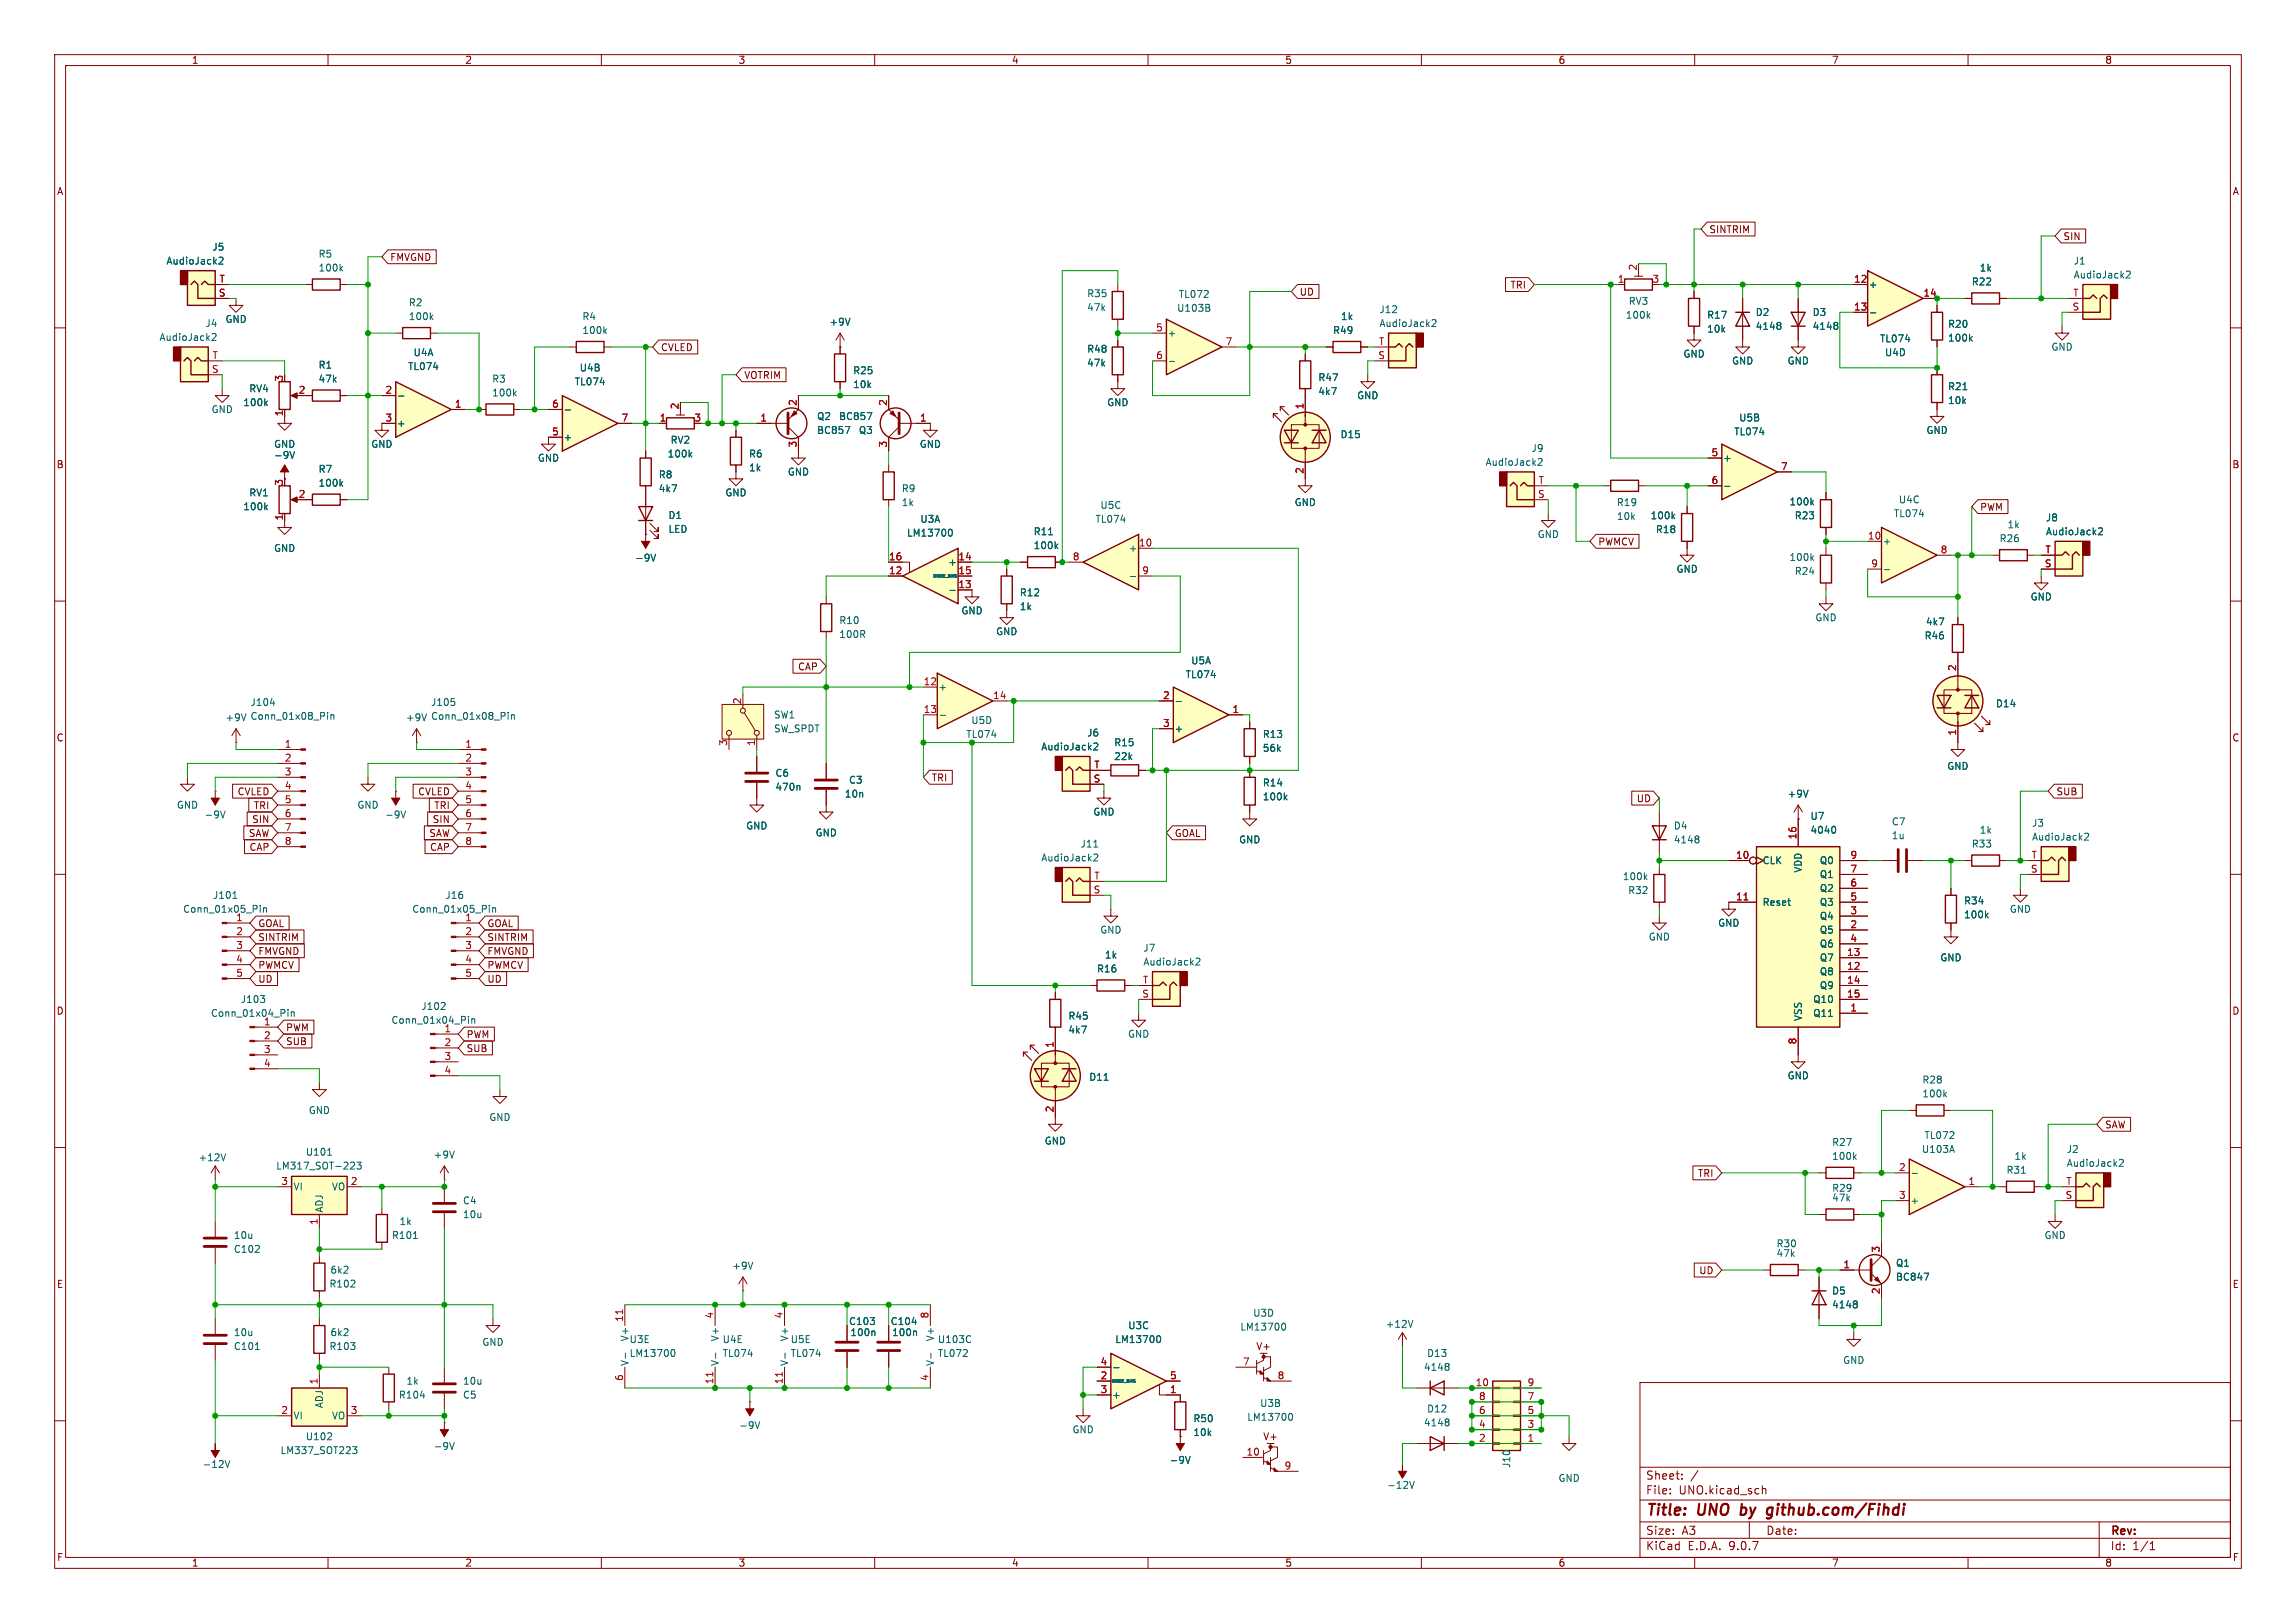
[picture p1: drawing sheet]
<svg xmlns="http://www.w3.org/2000/svg" width="420mm" height="297mm" viewBox="0 0 420 297" stroke-linecap="round" stroke-linejoin="round" font-family="sans-serif">
<defs><g id="words">
<g font-size="2.8" fill="#840000">
<text x="301" y="277.9">Title:</text>
<text x="310.6" y="277.9">UNO</text>
<text x="319.3" y="277.9">by</text>
<text x="324.9" y="277.9">github.com/Fihdi</text>
</g>
<g font-size="2.1" fill="#840000">
<text x="301" y="273.7">File:</text>
<text x="301" y="271">Sheet:</text>
<text x="307.1" y="273.7">UNO.kicad_sch</text>
<text x="301" y="281.1">Size:</text>
<text x="307.6" y="281.1">A3</text>
<text x="323" y="281.1">Date:</text>
<text x="386" y="281.3">Rev:</text>
<text x="301" y="283.9">KiCad</text>
<text x="308.7" y="283.9">E.D.A.</text>
<text x="316.3" y="283.9">9.0.7</text>
<text x="386" y="283.9">Id:</text>
<text x="390.1" y="283.9">1/1</text>
</g>
<g font-size="1.8" fill="#840000">
<text x="35" y="11.9">1</text>
<text x="85" y="11.9">2</text>
<text x="135" y="11.9">3</text>
<text x="185" y="11.9">4</text>
<text x="235" y="11.9">5</text>
<text x="285" y="11.9">6</text>
<text x="335" y="11.9">7</text>
<text x="385" y="11.9">8</text>
<text x="10.3" y="35.9">A</text>
<text x="408.3" y="35.9">A</text>
<text x="71.3" y="47.9">FMVGND</text>
<text x="312.6" y="42.9">SINTRIM</text>
<text x="377.3" y="44.1">SIN</text>
<text x="276.2" y="53">TRI</text>
<text x="237.6" y="54.3">UD</text>
<text x="120.8" y="64.5">CVLED</text>
<text x="136" y="69.5">VOTRIM</text>
<text x="10.3" y="85.9">B</text>
<text x="51.8" y="89" transform="rotate(-90 51.8 89)">3</text>
<text x="408.2" y="85.9">B</text>
<text x="362.1" y="93.7">PWM</text>
<text x="292.3" y="100">PWMCV</text>
<text x="145.9" y="122.9">CAP</text>
<text x="10.3" y="135.9">C</text>
<text x="408.2" y="135.9">C</text>
<text x="170.3" y="143.2">TRI</text>
<text x="43.4" y="145.7">CVLED</text>
<text x="46.3" y="148.3">TRI</text>
<text x="76.4" y="145.7">CVLED</text>
<text x="79.3" y="148.3">TRI</text>
<text x="299.3" y="147">UD</text>
<text x="376.1" y="145.7">SUB</text>
<text x="45.4" y="153.4">SAW</text>
<text x="45.5" y="155.9">CAP</text>
<text x="46" y="150.8">SIN</text>
<text x="78.4" y="153.4">SAW</text>
<text x="78.6" y="155.9">CAP</text>
<text x="79" y="150.8">SIN</text>
<text x="214.8" y="153.4">GOAL</text>
<text x="47.1" y="172.4">SINTRIM</text>
<text x="47.1" y="169.9">GOAL</text>
<text x="89.1" y="169.9">GOAL</text>
<text x="89.1" y="172.4">SINTRIM</text>
<text x="47.1" y="174.9">FMVGND</text>
<text x="47.1" y="177.5">PWMCV</text>
<text x="89.1" y="174.9">FMVGND</text>
<text x="89.1" y="177.5">PWMCV</text>
<text x="10.3" y="185.9">D</text>
<text x="47.1" y="180">UD</text>
<text x="89.1" y="180">UD</text>
<text x="408.2" y="185.9">D</text>
<text x="52.2" y="188.9">PWM</text>
<text x="52.2" y="191.5">SUB</text>
<text x="85.2" y="190.2">PWM</text>
<text x="85.2" y="192.7">SUB</text>
<text x="385" y="206.7">SAW</text>
<text x="310.5" y="215.6">TRI</text>
<text x="310.7" y="233.4">UD</text>
<text x="10.3" y="235.9">E</text>
<text x="408.3" y="235.9">E</text>
<text x="229.7" y="247.2">V+</text>
<text x="231" y="263.8">V+</text>
<text x="10.3" y="285.9">F</text>
<text x="35" y="286.9">1</text>
<text x="85" y="286.9">2</text>
<text x="135" y="286.9">3</text>
<text x="185" y="286.9">4</text>
<text x="235" y="286.9">5</text>
<text x="285" y="286.9">6</text>
<text x="335" y="286.9">7</text>
<text x="385" y="286.9">8</text>
<text x="408.3" y="285.9">F</text>
</g>
<g font-size="1.8" fill="#006464">
<text x="38.8" y="46.1">J5</text>
<text x="58.2" y="47.3">R5</text>
<text x="30.4" y="48.6">AudioJack2</text>
<text x="58.2" y="49.9">100k</text>
<text x="341.8" y="52.9">+</text>
<text x="360.6" y="52.4">R22</text>
<text x="362" y="49.9">1k</text>
<text x="379.2" y="48.6">J1</text>
<text x="379.2" y="51.2">AudioJack2</text>
<text x="41.1" y="59.3">GND</text>
<text x="74.7" y="56.2">R2</text>
<text x="74.7" y="58.8">100k</text>
<text x="106.4" y="58.8">R4</text>
<text x="151.6" y="59.8">+9V</text>
<text x="198.8" y="57.1">47k</text>
<text x="198.8" y="54.6">R35</text>
<text x="215.2" y="57.3">U103B</text>
<text x="215.5" y="54.7">TL072</text>
<text x="245.2" y="58.8">1k</text>
<text x="252.2" y="57.5">J12</text>
<text x="297.3" y="58.5">100k</text>
<text x="297.8" y="56">RV3</text>
<text x="312.2" y="58.5">R17</text>
<text x="321.1" y="58">D2</text>
<text x="331.5" y="58">D3</text>
<text x="29.1" y="62.6">AudioJack2</text>
<text x="37.5" y="60">J4</text>
<text x="75.6" y="65.4">U4A</text>
<text x="106.4" y="61.3">100k</text>
<text x="198.8" y="64.7">R48</text>
<text x="213.5" y="61.8">+</text>
<text x="243.7" y="61.3">R49</text>
<text x="252.2" y="60">AudioJack2</text>
<text x="307.8" y="65.6">GND</text>
<text x="312.2" y="61.1">10k</text>
<text x="321.1" y="60.6">4148</text>
<text x="331.5" y="60.6">4148</text>
<text x="343.8" y="62.8">TL074</text>
<text x="344.7" y="65.4">U4D</text>
<text x="356.2" y="60.2">R20</text>
<text x="356.2" y="62.7">100k</text>
<text x="375.2" y="64.4">GND</text>
<text x="45.5" y="72">RV4</text>
<text x="58.2" y="67.7">R1</text>
<text x="58.2" y="70.2">47k</text>
<text x="74.6" y="67.9">TL074</text>
<text x="89.9" y="70.2">R3</text>
<text x="105" y="70.7">TL074</text>
<text x="105.9" y="68.2">U4B</text>
<text x="156" y="71.2">10k</text>
<text x="156" y="68.7">R25</text>
<text x="198.8" y="67.3">47k</text>
<text x="241.1" y="70">R47</text>
<text x="316.7" y="66.9">GND</text>
<text x="326.9" y="66.9">GND</text>
<text x="356.2" y="71.6">R21</text>
<text x="38.6" y="75.8">GND</text>
<text x="44.4" y="74.5">100k</text>
<text x="89.9" y="72.7">100k</text>
<text x="149.4" y="77.1">Q2</text>
<text x="153.4" y="77.1">BC857</text>
<text x="202.4" y="74.5">GND</text>
<text x="241.1" y="72.5">4k7</text>
<text x="248.2" y="73.3">GND</text>
<text x="318" y="77.3">U5B</text>
<text x="356.2" y="74.1">10k</text>
<text x="50" y="82.1">GND</text>
<text x="67.8" y="82.1">GND</text>
<text x="72.5" y="78.3">+</text>
<text x="103" y="80.9">+</text>
<text x="122" y="83.9">100k</text>
<text x="122.6" y="81.4">RV2</text>
<text x="136.9" y="83.9">R6</text>
<text x="149.4" y="79.6">BC857</text>
<text x="157" y="79.6">Q3</text>
<text x="168.1" y="82.1">GND</text>
<text x="245.1" y="80.4">D15</text>
<text x="280.1" y="82.9">J9</text>
<text x="317.1" y="79.9">TL074</text>
<text x="352.3" y="79.6">GND</text>
<text x="50" y="84.2">-9V</text>
<text x="58.2" y="86.7">R7</text>
<text x="58.2" y="89.3">100k</text>
<text x="98.3" y="84.7">GND</text>
<text x="120.4" y="87.7">R8</text>
<text x="136.9" y="86.5">1k</text>
<text x="144" y="87.2">GND</text>
<text x="271.7" y="85.4">AudioJack2</text>
<text x="315.1" y="84.7">+</text>
<text x="44.4" y="93.6">100k</text>
<text x="45.5" y="91">RV1</text>
<text x="120.4" y="90.3">4k7</text>
<text x="122.2" y="95.2">D1</text>
<text x="132.6" y="91">GND</text>
<text x="164.9" y="90.3">R9</text>
<text x="164.9" y="92.8">1k</text>
<text x="168.3" y="95.9">U3A</text>
<text x="200.3" y="95.9">TL074</text>
<text x="201.2" y="93.3">U5C</text>
<text x="236.7" y="92.8">GND</text>
<text x="295.7" y="95.4">10k</text>
<text x="295.7" y="92.8">R19</text>
<text x="301.8" y="95.2">100k</text>
<text x="327.2" y="92.7">100k</text>
<text x="328.2" y="95.2">R23</text>
<text x="346.3" y="94.8">TL074</text>
<text x="347.2" y="92.3">U4C</text>
<text x="374.2" y="95.6">J8</text>
<text x="50" y="101.2">GND</text>
<text x="122.2" y="97.7">LED</text>
<text x="165.8" y="98.4">LM13700</text>
<text x="189" y="98.1">R11</text>
<text x="189" y="100.7">100k</text>
<text x="206.4" y="101.2">+</text>
<text x="281.2" y="98.7">GND</text>
<text x="302.8" y="97.8">R18</text>
<text x="344.3" y="99.9">+</text>
<text x="365.7" y="99.4">R26</text>
<text x="367.1" y="96.9">1k</text>
<text x="374.2" y="98.1">AudioJack2</text>
<text x="116.1" y="103">-9V</text>
<text x="173.4" y="103.7">+</text>
<text x="306.6" y="105">GND</text>
<text x="327.2" y="102.8">100k</text>
<text x="328.2" y="105.4">R24</text>
<text x="175.8" y="112.6">GND</text>
<text x="186.4" y="109.3">R12</text>
<text x="186.4" y="111.9">1k</text>
<text x="332" y="113.9">GND</text>
<text x="371.3" y="110.1">GND</text>
<text x="153.4" y="116.9">100R</text>
<text x="153.4" y="114.4">R10</text>
<text x="182.1" y="116.4">GND</text>
<text x="352" y="117.2">R46</text>
<text x="352.2" y="114.7">4k7</text>
<text x="216.8" y="124.3">TL074</text>
<text x="217.8" y="121.8">U5A</text>
<text x="45.7" y="129.4">J104</text>
<text x="45.7" y="131.9">Conn_01x08_Pin</text>
<text x="78.7" y="129.4">J105</text>
<text x="78.7" y="131.9">Conn_01x08_Pin</text>
<text x="141.5" y="131.7">SW1</text>
<text x="171.6" y="126.6">+</text>
<text x="365" y="129.6">D14</text>
<text x="41.1" y="132.2">+9V</text>
<text x="74.2" y="132.2">+9V</text>
<text x="141.5" y="134.2">SW_SPDT</text>
<text x="176.7" y="135.2">TL074</text>
<text x="177.6" y="132.7">U5D</text>
<text x="190.4" y="137.5">AudioJack2</text>
<text x="198.8" y="135">J6</text>
<text x="203.7" y="136.8">R15</text>
<text x="214.8" y="134.2">+</text>
<text x="230.9" y="137.8">56k</text>
<text x="230.9" y="135.2">R13</text>
<text x="141.7" y="142.3">C6</text>
<text x="155.2" y="143.6">C3</text>
<text x="203.7" y="139.3">22k</text>
<text x="356.1" y="141.1">GND</text>
<text x="32.3" y="148.2">GND</text>
<text x="37.3" y="150">-9V</text>
<text x="65.3" y="148.2">GND</text>
<text x="70.4" y="150">-9V</text>
<text x="141.7" y="144.9">470n</text>
<text x="154.4" y="146.2">10n</text>
<text x="199.9" y="149.5">GND</text>
<text x="230.9" y="144.1">R14</text>
<text x="230.9" y="146.7">100k</text>
<text x="326.9" y="146.2">+9V</text>
<text x="136.4" y="152">GND</text>
<text x="149.1" y="153.3">GND</text>
<text x="197.6" y="155.3">J11</text>
<text x="226.6" y="154.5">GND</text>
<text x="306.1" y="152">D4</text>
<text x="306.1" y="154.5">4148</text>
<text x="331.1" y="150.2">U7</text>
<text x="331.1" y="152.8">4040</text>
<text x="346" y="151.2">C7</text>
<text x="346" y="153.8">1u</text>
<text x="360.6" y="155.3">R33</text>
<text x="362" y="152.8">1k</text>
<text x="371.6" y="151.5">J3</text>
<text x="371.6" y="154">AudioJack2</text>
<text x="190.4" y="157.8">AudioJack2</text>
<text x="296.8" y="161.3">100k</text>
<text x="322.3" y="158.3">CLK</text>
<text x="329.8" y="159.8" transform="rotate(-90 329.8 159.8)">VDD</text>
<text x="332.8" y="158.3">Q0</text>
<text x="332.8" y="160.9">Q1</text>
<text x="33.4" y="167.2">Conn_01x05_Pin</text>
<text x="38.9" y="164.7">J101</text>
<text x="75.3" y="167.2">Conn_01x05_Pin</text>
<text x="81.4" y="164.7">J16</text>
<text x="297.7" y="163.8">R32</text>
<text x="322.3" y="166">Reset</text>
<text x="332.8" y="163.4">Q2</text>
<text x="332.8" y="166">Q3</text>
<text x="359.2" y="165.7">R34</text>
<text x="367.5" y="167.2">GND</text>
<text x="43.1" y="168.7">1</text>
<text x="85" y="168.7">1</text>
<text x="201.2" y="171">GND</text>
<text x="301.5" y="172.3">GND</text>
<text x="314.2" y="169.8">GND</text>
<text x="332.8" y="168.5">Q4</text>
<text x="332.8" y="171">Q5</text>
<text x="332.8" y="173.6">Q6</text>
<text x="359.2" y="168.2">100k</text>
<text x="200.6" y="178.2">R16</text>
<text x="202" y="175.6">1k</text>
<text x="209.1" y="174.3">J7</text>
<text x="209.1" y="176.9">AudioJack2</text>
<text x="332.8" y="176.1">Q7</text>
<text x="332.8" y="178.7">Q8</text>
<text x="354.8" y="176.1">GND</text>
<text x="44" y="183.7">J103</text>
<text x="77" y="185">J102</text>
<text x="331.6" y="183.7">Q10</text>
<text x="332.8" y="181.2">Q9</text>
<text x="38.5" y="186.3">Conn_01x04_Pin</text>
<text x="48.2" y="187.7">1</text>
<text x="71.5" y="187.6">Conn_01x04_Pin</text>
<text x="81.2" y="189">1</text>
<text x="195.3" y="189.3">4k7</text>
<text x="195.3" y="186.8">R45</text>
<text x="206.2" y="190.1">GND</text>
<text x="329.8" y="186.9" transform="rotate(-90 329.8 186.9)">VSS</text>
<text x="331.6" y="186.3">Q11</text>
<text x="199.1" y="198">D11</text>
<text x="326.9" y="197.7">GND</text>
<text x="351.5" y="198.5">R28</text>
<text x="351.5" y="201">100k</text>
<text x="56.4" y="204.1">GND</text>
<text x="89.4" y="205.3">GND</text>
<text x="191" y="209.7">GND</text>
<text x="335" y="209.9">R27</text>
<text x="351.9" y="208.6">TL072</text>
<text x="36.2" y="212.7">+12V</text>
<text x="50.4" y="214.2">LM317_SOT-223</text>
<text x="55.8" y="211.7">U101</text>
<text x="79.2" y="212.2">+9V</text>
<text x="335" y="212.4">100k</text>
<text x="351.5" y="211.2">U103A</text>
<text x="366.9" y="215">R31</text>
<text x="368.4" y="212.4">1k</text>
<text x="378" y="211.2">J2</text>
<text x="378" y="213.7">AudioJack2</text>
<text x="53.6" y="218">VI</text>
<text x="59.3" y="222" transform="rotate(-90 59.3 222)">ADJ</text>
<text x="60.6" y="218">VO</text>
<text x="84.6" y="220.6">C4</text>
<text x="335" y="220.1">47k</text>
<text x="335" y="218.3">R29</text>
<text x="349.4" y="220.6">+</text>
<text x="42.7" y="226.9">10u</text>
<text x="71.6" y="226.9">R101</text>
<text x="73" y="224.4">1k</text>
<text x="84.6" y="223.1">10u</text>
<text x="373.9" y="226.9">GND</text>
<text x="42.7" y="229.5">C102</text>
<text x="60.3" y="233.3">6k2</text>
<text x="133.9" y="232.5">+9V</text>
<text x="324.9" y="230.2">47k</text>
<text x="324.9" y="228.4">R30</text>
<text x="346.7" y="232">Q1</text>
<text x="60.2" y="235.8">R102</text>
<text x="335" y="237.1">D5</text>
<text x="335" y="239.6">4148</text>
<text x="346.7" y="234.5">BC847</text>
<text x="42.7" y="244.7">10u</text>
<text x="60.3" y="244.7">6k2</text>
<text x="115.1" y="246">U3E</text>
<text x="115.2" y="245.6" transform="rotate(-90 115.2 245.6)">V+</text>
<text x="131.7" y="245.6" transform="rotate(-90 131.7 245.6)">V+</text>
<text x="132.1" y="246">U4E</text>
<text x="144.4" y="245.6" transform="rotate(-90 144.4 245.6)">V+</text>
<text x="144.5" y="246">U5E</text>
<text x="155.2" y="242.7">C103</text>
<text x="155.5" y="244.7">100n</text>
<text x="162.8" y="242.7">C104</text>
<text x="163.1" y="244.7">100n</text>
<text x="171" y="245.6" transform="rotate(-90 171 245.6)">V+</text>
<text x="171.5" y="246">U103C</text>
<text x="203.9" y="246">LM13700</text>
<text x="206.3" y="243.4">U3C</text>
<text x="226.8" y="243.7">LM13700</text>
<text x="229.1" y="241.1">U3D</text>
<text x="253.4" y="243.2">+12V</text>
<text x="42.7" y="247.2">C101</text>
<text x="60.2" y="247.2">R103</text>
<text x="88.1" y="246.5">GND</text>
<text x="115.1" y="248.5">LM13700</text>
<text x="115.2" y="250.1" transform="rotate(-90 115.2 250.1)">V-</text>
<text x="131.7" y="250.1" transform="rotate(-90 131.7 250.1)">V-</text>
<text x="132.1" y="248.5">TL074</text>
<text x="144.4" y="250.1" transform="rotate(-90 144.4 250.1)">V-</text>
<text x="144.5" y="248.5">TL074</text>
<text x="171" y="250.1" transform="rotate(-90 171 250.1)">V-</text>
<text x="171.5" y="248.5">TL072</text>
<text x="260.4" y="251.1">4148</text>
<text x="260.9" y="248.5">D13</text>
<text x="337.1" y="249.8">GND</text>
<text x="59.3" y="257.8" transform="rotate(-90 59.3 257.8)">ADJ</text>
<text x="72.9" y="256.1">R104</text>
<text x="74.3" y="253.6">1k</text>
<text x="84.6" y="256.1">C5</text>
<text x="84.6" y="253.6">10u</text>
<text x="203.3" y="256.1">+</text>
<text x="230.4" y="257.7">U3B</text>
<text x="53.6" y="259.9">VI</text>
<text x="55.8" y="263.8">U102</text>
<text x="60.6" y="259.9">VO</text>
<text x="135.1" y="261.7">-9V</text>
<text x="196.1" y="262.5">GND</text>
<text x="218.2" y="263">10k</text>
<text x="218.2" y="260.5">R50</text>
<text x="228" y="260.2">LM13700</text>
<text x="260.4" y="261.2">4148</text>
<text x="260.9" y="258.7">D12</text>
<text x="37" y="268.8">-12V</text>
<text x="51.2" y="266.3">LM337_SOT223</text>
<text x="79.2" y="265.5">-9V</text>
<text x="213.9" y="268.1">-9V</text>
<text x="276.5" y="268.7" transform="rotate(-90 276.5 268.7)">J10</text>
<text x="253.6" y="272.6">-12V</text>
<text x="285" y="271.4">GND</text>
</g>
<g font-size="1.8" fill="#a90000">
<text x="40.1" y="51.8">T</text>
<text x="295.8" y="51.8">1</text>
<text x="299.5" y="49.6" transform="rotate(-90 299.5 49.6)">2</text>
<text x="302.2" y="51.8">3</text>
<text x="339" y="51.8">12</text>
<text x="39.9" y="54.4">S</text>
<text x="339" y="56.9">13</text>
<text x="351.7" y="54.4">14</text>
<text x="379" y="56.9">S</text>
<text x="379.1" y="54.4">T</text>
<text x="38.8" y="65.8">T</text>
<text x="211.4" y="60.7">5</text>
<text x="211.4" y="65.8">6</text>
<text x="224.1" y="63.2">7</text>
<text x="252" y="65.8">S</text>
<text x="252.1" y="63.2">T</text>
<text x="38.7" y="68.3">S</text>
<text x="51.8" y="69.9" transform="rotate(-90 51.8 69.9)">3</text>
<text x="51.8" y="76.3" transform="rotate(-90 51.8 76.3)">1</text>
<text x="54.5" y="72.1">2</text>
<text x="70.4" y="77.2">3</text>
<text x="70.4" y="72.1">2</text>
<text x="83.1" y="74.7">1</text>
<text x="100.9" y="74.7">6</text>
<text x="113.6" y="77.2">7</text>
<text x="120.6" y="77.2">1</text>
<text x="124.2" y="75" transform="rotate(-90 124.2 75)">2</text>
<text x="126.9" y="77.2">3</text>
<text x="139" y="77.2">1</text>
<text x="145.8" y="74.4" transform="rotate(-90 145.8 74.4)">2</text>
<text x="162.3" y="74.4" transform="rotate(-90 162.3 74.4)">2</text>
<text x="168.2" y="77.2">1</text>
<text x="238.5" y="75" transform="rotate(-90 238.5 75)">1</text>
<text x="100.9" y="79.8">5</text>
<text x="145.8" y="82" transform="rotate(-90 145.8 82)">3</text>
<text x="162.3" y="82" transform="rotate(-90 162.3 82)">3</text>
<text x="313" y="83.6">5</text>
<text x="238.5" y="86.8" transform="rotate(-90 238.5 86.8)">2</text>
<text x="281.4" y="88.6">T</text>
<text x="313" y="88.6">6</text>
<text x="325.7" y="86.1">7</text>
<text x="51.8" y="95.3" transform="rotate(-90 51.8 95.3)">1</text>
<text x="54.5" y="91.2">2</text>
<text x="281.2" y="91.2">S</text>
<text x="208.2" y="100.1">10</text>
<text x="341.6" y="98.8">10</text>
<text x="354.9" y="101.3">8</text>
<text x="374.1" y="101.3">T</text>
<text x="162.5" y="105.2">12</text>
<text x="162.5" y="102.6">16</text>
<text x="175.2" y="107.7">13</text>
<text x="175.2" y="105.2">15</text>
<text x="175.2" y="102.6">14</text>
<text x="196.1" y="102.6">8</text>
<text x="208.8" y="105.2">9</text>
<text x="342.2" y="103.9">9</text>
<text x="373.9" y="103.9">S</text>
<text x="168.9" y="125.5">12</text>
<text x="357.9" y="122.9" transform="rotate(-90 357.9 122.9)">2</text>
<text x="135.6" y="129" transform="rotate(-90 135.6 129)">2</text>
<text x="168.9" y="130.6">13</text>
<text x="181.6" y="128">14</text>
<text x="212.7" y="128">2</text>
<text x="225.4" y="130.6">1</text>
<text x="52" y="136.9">1</text>
<text x="85" y="136.9">1</text>
<text x="133.1" y="136.6" transform="rotate(-90 133.1 136.6)">3</text>
<text x="138.2" y="136.6" transform="rotate(-90 138.2 136.6)">1</text>
<text x="212.7" y="133.1">3</text>
<text x="357.9" y="134.7" transform="rotate(-90 357.9 134.7)">1</text>
<text x="52" y="139.4">2</text>
<text x="52" y="142">3</text>
<text x="85" y="139.4">2</text>
<text x="85" y="142">3</text>
<text x="200" y="143.3">S</text>
<text x="200.1" y="140.7">T</text>
<text x="52" y="144.5">4</text>
<text x="52" y="147.1">5</text>
<text x="52" y="149.6">6</text>
<text x="85" y="144.5">4</text>
<text x="85" y="147.1">5</text>
<text x="85" y="149.6">6</text>
<text x="52" y="152.1">7</text>
<text x="52" y="154.7">8</text>
<text x="85" y="152.1">7</text>
<text x="85" y="154.7">8</text>
<text x="328.7" y="153.7" transform="rotate(-90 328.7 153.7)">16</text>
<text x="200.1" y="161">T</text>
<text x="317.5" y="157.2">10</text>
<text x="338.4" y="157.2">9</text>
<text x="338.4" y="159.8">7</text>
<text x="371.4" y="159.8">S</text>
<text x="371.5" y="157.2">T</text>
<text x="200" y="163.6">S</text>
<text x="317.5" y="164.8">11</text>
<text x="338.4" y="162.3">6</text>
<text x="338.4" y="164.8">5</text>
<text x="338.4" y="167.4">3</text>
<text x="43.1" y="171.2">2</text>
<text x="43.1" y="173.7">3</text>
<text x="85" y="171.2">2</text>
<text x="85" y="173.7">3</text>
<text x="338.4" y="169.9">2</text>
<text x="338.4" y="172.5">4</text>
<text x="43.1" y="176.3">4</text>
<text x="43.1" y="178.8">5</text>
<text x="85" y="176.3">4</text>
<text x="85" y="178.8">5</text>
<text x="337.8" y="175">13</text>
<text x="337.8" y="177.5">12</text>
<text x="208.8" y="182.6">S</text>
<text x="209" y="180.1">T</text>
<text x="337.8" y="180.1">14</text>
<text x="337.8" y="182.6">15</text>
<text x="338.4" y="185.2">1</text>
<text x="48.2" y="190.2">2</text>
<text x="81.2" y="191.5">2</text>
<text x="192.8" y="191.8" transform="rotate(-90 192.8 191.8)">1</text>
<text x="328.7" y="191.2" transform="rotate(-90 328.7 191.2)">8</text>
<text x="48.2" y="192.8">3</text>
<text x="48.2" y="195.3">4</text>
<text x="81.2" y="194.1">3</text>
<text x="81.2" y="196.6">4</text>
<text x="192.8" y="203.7" transform="rotate(-90 192.8 203.7)">2</text>
<text x="347.3" y="214.4">2</text>
<text x="51.4" y="216.9">3</text>
<text x="64.1" y="216.9">2</text>
<text x="347.3" y="219.5">3</text>
<text x="360" y="216.9">1</text>
<text x="377.8" y="219.5">S</text>
<text x="377.9" y="216.9">T</text>
<text x="58.2" y="224.2" transform="rotate(-90 58.2 224.2)">1</text>
<text x="337.1" y="232.2">1</text>
<text x="343.9" y="229.3" transform="rotate(-90 343.9 229.3)">3</text>
<text x="343.9" y="236.9" transform="rotate(-90 343.9 236.9)">2</text>
<text x="114" y="242" transform="rotate(-90 114 242)">11</text>
<text x="130.6" y="241.4" transform="rotate(-90 130.6 241.4)">4</text>
<text x="143.3" y="241.4" transform="rotate(-90 143.3 241.4)">4</text>
<text x="169.9" y="241.4" transform="rotate(-90 169.9 241.4)">8</text>
<text x="201.2" y="249.9">4</text>
<text x="227.3" y="249.9">7</text>
<text x="58.2" y="253.4" transform="rotate(-90 58.2 253.4)">1</text>
<text x="114" y="252.8" transform="rotate(-90 114 252.8)">6</text>
<text x="130.6" y="253.4" transform="rotate(-90 130.6 253.4)">11</text>
<text x="143.3" y="253.4" transform="rotate(-90 143.3 253.4)">11</text>
<text x="169.9" y="252.8" transform="rotate(-90 169.9 252.8)">4</text>
<text x="201.2" y="252.5">2</text>
<text x="201.2" y="255">3</text>
<text x="213.9" y="252.5">5</text>
<text x="213.9" y="255">1</text>
<text x="233.6" y="252.5">8</text>
<text x="269.8" y="253.7">10</text>
<text x="270.4" y="256.3">8</text>
<text x="279.3" y="256.3">7</text>
<text x="279.3" y="253.7">9</text>
<text x="51.4" y="258.8">2</text>
<text x="64.1" y="258.8">3</text>
<text x="270.4" y="263.9">2</text>
<text x="270.4" y="261.4">4</text>
<text x="270.4" y="258.8">6</text>
<text x="279.3" y="263.9">1</text>
<text x="279.3" y="261.4">3</text>
<text x="279.3" y="258.8">5</text>
<text x="227.9" y="266.4">10</text>
<text x="234.9" y="269">9</text>
</g>
<g font-size=".7" fill="#006464">
<text x="170.5" y="105.9">DIODE_BIAS</text>
<text x="203.3" y="253.2">DIODE_BIAS</text>
</g>
</g></defs>
<g fill="none" stroke="#840000" stroke-width=".18">
<path d="M10 10h400v277h-400zM12 12h396v273h-396zM60 10v2M110 10v2M160 10v2M210 10v2M260 10v2M310 10v2M360 10v2M10 60h2M408 60h2M10 110h2"/>
<path d="M408 110h2M10 160h2M408 160h2M10 210h2M332.7 214.6h1.3M339.1 214.6h1.3M408 210h2M300 253h108v32h-108zM10 260h2M300 278.5h108M300 274.5h108M300 268.5h108"/>
<path d="M305.5 273.2v.2M305.5 272.5v.1M307.7 270.5v.2M307.7 269.8v.1M310.6 269.1l-1.3 1.9M320 278.5v3M322.4 271.9v1.5M322.4 272.5l.2-.1 .3 .1 .1 .9M384 278.5v6.5M408 260h2M60 285v2M110 285v2"/>
<path d="M160 285v2M210 285v2M260 285v2M300 281.5h108M310 285v2M360 285v2M393.3 283.6h.9M393.3 282.5l.4-.4v1.5"/>
</g>
<path d="M318.4 277.1l.2 .1M318.6 275.2l-.2 2M323.7 275.9h.4M324.1 277.5l-.5 .4M324.1 277.1l-.6 .1" fill="none" stroke="#840000" stroke-width=".4"/>
<path d="M334 213.6h5.1v2h-5.1z" fill="none" stroke="#840000" stroke-width=".25"/>
<path d="M339.2 211.7l.4 .5M339.6 211.3l-.5 .5" fill="none" stroke="#006464" stroke-width=".18"/>
<path d="M132.1 128.9h7.6v6.4h-7.6z" fill="#ffffc2"/>
<g fill="none" stroke="#840000" stroke-width=".18">
<path d="M72.4 61h1.3M78.7 61h1.3M134.6 78.7v1.3M138.4 77.5h5.7M144.1 78.1l1.9 1.9v3.8h-1.2l1.2 1.3 1.3-1.3h-1.3M146 72.4v2.5l-1.9 1.9M153.7 63.5h.1M153.7 61l-.8 1.2M153.7 61l.7 1.2M153.7 61v3.8M153.7 69.9v1.2M162.6 72.4v2.5l1.9 1.9"/>
<path d="M164.5 78.1l-1.9 1.9v2.6M164.5 77.5h5.7M309.9 61v1.2h-1.3l1.3 1.3 1.2-1.3h-1.2M134.6 85.1v2.5h-1.3l1.3 1.3 1.3-1.3h-1.3M162.6 85.1v1.3M162.6 91.4v1.3M151.1 109.2v1.3M151.1 115.6v1.2M132.1 128.9h7.6v6.4h-7.6zM133.3 134.6v2.6M135.9 127v2.5M136.1 130.4l2.1 3.3"/>
<path d="M138.4 134.6v2.6M138.4 138.4v2.8M151.1 139.7v2.8M138.4 143.3v4h1.3l-1.3 1.3-1.2-1.3h1.2M151.1 144.5v4.1h1.3l-1.3 1.3-1.2-1.3h1.2M356.9 162.6v1.2M356.9 168.9v1.3M114.3 238.8v3.8M130.8 238.8v3.8M135.9 236.2h.1M135.9 233.7v2.5M135.9 233.7l-.8 1.2"/>
<path d="M135.9 233.7l.8 1.2M143.5 238.8v3.8M170.2 238.8v3.8M114.3 250.2v3.8M130.8 250.2v3.8M137.2 256.5h.1M137.2 256.5v2.6M143.5 250.2v3.8M154.9 242.6v2.8M154.9 247.4v2.8M162.6 242.6v2.8M162.6 247.4v2.8"/>
<path d="M170.2 250.2v3.8M259.1 264.2h7.6"/>
<circle cx="133.3" cy="134.1" r=".46"/>
<circle cx="135.9" cy="130" r=".46"/>
<circle cx="138.4" cy="134.1" r=".46"/>
</g>
<g fill="none" stroke="#840000" stroke-width=".25">
<path d="M73.7 59.9h5v2.1h-5zM152.7 64.8h2v5.1h-2zM133.6 80h2v5.1h-2zM161.5 86.4h2.1v5h-2.1zM150.1 110.5h2v5.1h-2zM355.9 163.8h2v5.1h-2zM261.6 262.9l2.6 1.3-2.6 1.2zM264.2 262.9v2.5"/>
<circle cx="144.8" cy="77.5" r="2.82"/>
<circle cx="163.8" cy="77.5" r="2.82"/>
</g>
<g fill="#840000" stroke="#840000" stroke-width=".18">
<path d="M136.4 257.8h1.5l-.7 1.3z"/>
<path d="M162.8 75.7l.5-.5 .5 1z"/>
<path d="M145.3 75.2l.5 .5-1 .5z"/>
<path d="M256.5 268v1.2h.8l-.8 1.3-.7-1.3h.7z"/>
</g>
<g fill="none" stroke="#006464" stroke-width=".18">
<path d="M78.8 58l.4 .5M79.2 57.6l-.5 .5M155.5 58.2l-.4 1.3M154.6 78h.9l-.6 1.3M158.6 75.5h.9l-.6 1.3M146.1 143.8l.2 .1v.7M363.3 167.5l.4 .5M363.7 167.1l-.5 .5M137.7 231l-.4 1.2M114.4 247.6v1M122.9 247h.1a.68 .68 0 0 1 .5 .6 .68 .68 0 0 1-.5 .6h-.1M130.9 247.6v1"/>
<path d="M143.6 247.6v1M159.9 243.6l.1 .2v.6M166.9 242h.7M167.5 243.6l.2 .2v.6M170.3 247.6v1M177.5 244.5h.1M177.5 245.6h.1M264.8 259.7l.3 .2-.3 .3 .3 .2v.3l-.3 .2M138.1 260.2l.5 1.2 .4-1.2M257.9 271.1l.4 1.3 .4-1.3"/>
</g>
<path d="M144.1 75.6v3.8M164.5 75.6v3.8M136.4 141.5h4.1M136.4 143h4.1M149.1 142.7h4.1M149.1 144.3h4.1M152.9 245.6h4.1M152.9 247.1h4.1M160.5 245.6h4.1M160.5 247.1h4.1" fill="none" stroke="#840000" stroke-width=".51"/>
<path d="M113.9 239.7v.7M130.4 251.1v.8M143.1 251.1v.8" fill="none" stroke="#a90000" stroke-width=".18"/>
<path d="M72.4 69.9l10.1 5-10.1 5.1z" fill="#ffffc2"/>
<path d="M51.1 69.9h2v5h-2zM72.4 69.9l10.1 5-10.1 5.1zM57.4 231.1h2v5.1h-2z" fill="none" stroke="#840000" stroke-width=".25"/>
<path d="M52.1 74.9v1.3M53.6 72.4h1M69.8 77.5h2.6M69.8 72.4h2.6M82.5 74.9h2.6M58.4 229.9v1.2M58.4 236.2v1.3" fill="none" stroke="#840000" stroke-width=".18"/>
<path d="M48.6 73.8l.3 .4M48.9 73.4l-.5 .5M72.9 72.5h1" fill="none" stroke="#006464" stroke-width=".18"/>
<path d="M53.2 72.4l1.2-.5v1z" fill="#840000" stroke="#840000" stroke-width=".18"/>
<path d="M273 252.7h5.1v12.7h-5.1z" fill="#ffffc2"/>
<path d="M57.1 51.1h5.1v2h-5.1zM57.1 71.4h5.1v2h-5.1zM261.6 254l2.6-1.3v2.6zM261.6 252.7v2.6M273 252.7h5.1v12.7h-5.1z" fill="none" stroke="#840000" stroke-width=".25"/>
<g fill="none" stroke="#840000" stroke-width=".18">
<path d="M55.9 52.1h1.2M62.2 52.1h1.3M40.6 71.1v1.3h-1.2l1.2 1.3 1.3-1.3h-1.3M55.9 72.4h1.2M62.2 72.4h1.3M81.3 215.9h.1M81.3 213.4l-.8 1.2M81.3 213.4l.7 1.2M81.3 213.4v2.5M81.3 217.2v2.8M81.3 222v2.8M256.5 243.8l-.7 1.3"/>
<path d="M256.5 243.8l.8 1.3M256.5 243.8v2.6M259.1 254h7.6M269.2 259.1h3.8M269.2 256.5h3.8M269.2 254h3.8M273 259h1.3v.2h-1.3zM273 256.4h1.3v.3h-1.3zM273 253.9h1.3v.2h-1.3zM276.9 259h1.2v.2h-1.2zM276.9 256.4h1.2v.3h-1.2zM276.9 253.9h1.2v.2h-1.2z"/>
<path d="M278.1 259.1h3.8M278.1 256.5h3.8M278.1 254h3.8M269.2 264.2h3.8M269.2 261.6h3.8M273 264h1.3v.3h-1.3zM273 261.5h1.3v.2h-1.3zM276.9 264h1.2v.3h-1.2zM276.9 261.5h1.2v.2h-1.2zM278.1 264.2h3.8M278.1 261.6h3.8"/>
</g>
<path d="M62.3 49.1l.4 .5M62.7 48.8l-.5 .4M83.1 210.6l-.4 1.3M258.5 241.6l-.5 1.3M264.8 249.5l.3 .2-.3 .3 .3 .3v.2l-.3 .3" fill="none" stroke="#006464" stroke-width=".18"/>
<path d="M79.2 220.2h4.1M79.2 221.7h4.1" fill="none" stroke="#840000" stroke-width=".51"/>
<path d="M53.3 215.3h10.2v6.9h-10.2z" fill="#ffffc2"/>
<path d="M53.3 215.3h10.2v6.9h-10.2z" fill="none" stroke="#840000" stroke-width=".25"/>
<path d="M50.8 217.2h2.5M63.5 217.2h2.5M58.4 222.2v2.6" fill="none" stroke="#840000" stroke-width=".18"/>
<path d="M59.9 211.4h.8M64.3 212.7h.4l.2 .3-.8 .9h.8M65.3 212.7h.8l-.5 .5 .4 .1v.5l-.2 .1-.5-.1" fill="none" stroke="#006464" stroke-width=".18"/>
<path d="M34.3 49.5h5.1v6.4h-5.1z" fill="#ffffc2"/>
<path d="M33 49.5h1.3v2.6h-1.3z" fill="#840000" stroke="#840000" stroke-width=".25"/>
<path d="M34.3 49.5h5.1v6.4h-5.1zM34.9 52.1l.7-.7 .6 .7v2.5h3.2M36.8 52.1l.7-.7 .6 .7h1.3" fill="none" stroke="#840000" stroke-width=".25"/>
<path d="M39.4 54.6h2.5M39.4 52.1h2.5M39.4 213.4l-.8 1.2M39.4 213.4l.7 1.2M39.4 213.4v2.5" fill="none" stroke="#840000" stroke-width=".18"/>
<path d="M40.1 47.2l.5-.1 .2 .3-.8 .9h.8M41.3 211.1l-.4 1.3" fill="none" stroke="#006464" stroke-width=".18"/>
<path d="M33 63.5h5.1v6.4h-5.1z" fill="#ffffc2"/>
<g fill="#840000" stroke="#840000" stroke-width=".25">
<path d="M31.7 63.5h1.3v2.5h-1.3z"/>
<circle cx="232.4" cy="264.8" r=".25"/>
<circle cx="231.1" cy="248.3" r=".25"/>
</g>
<path d="M33 63.5h5.1v6.4h-5.1zM33.7 66l.6-.6 .6 .6v2.6h3.2M35.6 66l.6-.6 .6 .6h1.3M183.1 105.4h2.1v5.1h-2.1zM68.8 222.2h2.1v5.1h-2.1zM214.9 256.5h2v5.1h-2z" fill="none" stroke="#840000" stroke-width=".25"/>
<g fill="none" stroke="#840000" stroke-width=".18">
<path d="M43.2 54.6v1.3h-1.3l1.3 1.3 1.2-1.3h-1.2M38.1 68.6h2.5M38.1 66h2.5M177.8 108v1.2h-1.3l1.3 1.3 1.3-1.3h-1.3M184.1 110.5v2.5h-1.2l1.2 1.3 1.3-1.3h-1.3M184.1 104.1v1.3M201.9 144.8v1.3h-1.2l1.2 1.2 1.3-1.2h-1.3M83.4 168.9h4.2M83.4 171.5h4.2M83.4 174h4.2M83.4 176.5h4.2M83.4 179.1h4.2"/>
<path d="M39.4 223.5v2.8M39.4 228.3v2.8M69.8 221v1.2M69.8 227.3v1.3M215.9 255.3v1.2M226.1 250.2h3.8M229.9 248.9v2.6M229.9 250.8l1.2 .7M231.1 247.6v1.3l-1.2 .7M231.1 248.3h1.3v1.9l-1.3 .6M231.1 250.2v2.5M231.1 252.1l1.3 .6h3.8"/>
<path d="M215.9 261.6v1.3M227.3 266.7h3.8M231.1 265.4v2.6M231.1 267.3l1.3 .7M232.4 264.2v1.2l-1.3 .7M232.4 264.8h1.3v1.9l-1.3 .6M232.4 266.7v2.5M232.4 268.6l1.3 .6h3.8M287 262.9v1.3h1.3l-1.3 1.2-1.3-1.2h1.3"/>
</g>
<path d="M38.8 61.2l.5-.2 .2 .4-.8 .9h.8M89.5 165.7v.1M89.5 166.1v.8M90.1 166.1v.8M90.1 166.2l.2-.1 .3 .1 .1 .7M75.6 226.6h.8M234.6 242.2l.1-.1a.68 .68 0 0 1 .5 .7 .68 .68 0 0 1-.5 .6l-.1-.1M235.9 258.7l.1-.1a.68 .68 0 0 1 .4 .7 .68 .68 0 0 1-.4 .6h-.1" fill="none" stroke="#006464" stroke-width=".18"/>
<path d="M37.3 228.1h4.1M37.3 226.6h4.1" fill="none" stroke="#840000" stroke-width=".51"/>
<g fill="#840000" stroke="#840000" stroke-width=".18">
<path d="M231.8 267.3l.6 .7h-.6z"/>
<path d="M233 268.6l.7 .6h-.7z"/>
<path d="M230.5 250.8l.6 .7h-.6z"/>
<path d="M231.8 252.1l.6 .6h-.6z"/>
<path d="M82.5 168.8h.9v.2h-.9z"/>
<path d="M82.5 171.3h.9v.3h-.9z"/>
<path d="M82.5 173.9h.9v.2h-.9z"/>
<path d="M82.5 176.4h.9v.3h-.9z"/>
<path d="M82.5 178.9h.9v.3h-.9z"/>
</g>
<path d="M171.4 123.2l10.2 5.1-10.2 5.1z" fill="#ffffc2"/>
<path d="M171.4 123.2l10.2 5.1-10.2 5.1zM203.2 140h5.1v2h-5.1z" fill="none" stroke="#840000" stroke-width=".25"/>
<path d="M168.9 125.7h2.5M168.9 130.8h2.5M181.6 128.3h2.5M201.9 141h1.3M208.3 141h1.2" fill="none" stroke="#840000" stroke-width=".18"/>
<path d="M172 130.9h.9" fill="none" stroke="#006464" stroke-width=".18"/>
<path d="M194.3 138.4h5.1v6.4h-5.1z" fill="#ffffc2"/>
<path d="M193 138.4h1.3v2.6h-1.3z" fill="#840000" stroke="#840000" stroke-width=".25"/>
<path d="M194.3 138.4h5.1v6.4h-5.1zM194.9 141l.7-.7 .6 .7v2.5h3.2M196.8 141l.7-.7 .6 .7h1.3" fill="none" stroke="#840000" stroke-width=".25"/>
<path d="M318.8 62.2v1.3h-1.3l1.3 1.3 1.2-1.3h-1.2M199.4 143.5h2.5M199.4 141h2.5M41.5 168.9h4.2M41.5 171.5h4.2M41.5 174h4.2M41.5 176.5h4.2M41.5 179.1h4.2" fill="none" stroke="#840000" stroke-width=".18"/>
<path d="M200.1 136.1l.5-.1 .2 .3-.8 .9h.8M42.6 164.4h.7M47.6 165.7v.1M47.6 166.1v.8M48.2 166.1v.8M48.2 166.2l.2-.1 .3 .1v.7" fill="none" stroke="#006464" stroke-width=".18"/>
<g fill="#840000" stroke="#840000" stroke-width=".18">
<path d="M40.6 168.8h.9v.2h-.9z"/>
<path d="M40.6 171.3h.9v.3h-.9z"/>
<path d="M40.6 173.9h.9v.2h-.9z"/>
<path d="M40.6 176.4h.9v.3h-.9z"/>
<path d="M40.6 178.9h.9v.3h-.9z"/>
</g>
<path d="M315 81.3l10.1 5.1-10.1 5z" fill="#ffffc2"/>
<g fill="none" stroke="#840000" stroke-width=".25">
<path d="M360.7 53.6h5.1v2h-5.1zM243.8 62.5h5.1v2h-5.1zM51.1 88.9h2v5.1h-2zM57.1 90.4h5.1v2.1h-5.1zM315 81.3l10.1 5.1-10.1 5zM200.7 179.3h5v2.1h-5zM189.2 195.6h2.6l-1.3 2.3zM189.2 197.9h2.6M192 182.9h2.1v5.1h-2.1zM194.3 195.6h2.5M195.6 195.6l1.2 2.3h-2.5z"/>
<circle cx="193" cy="196.9" r="4.6"/>
</g>
<g fill="none" stroke="#840000" stroke-width=".18">
<path d="M359.4 54.6h1.3M365.8 54.6h1.2M377.2 59.7v1.3h1.3l-1.3 1.2-1.3-1.2h1.3M52.1 76.2v1.3h1.2l-1.2 1.2-1.3-1.2h1.3M242.6 63.5h1.2M248.9 63.5h1.3M328.9 62.2v1.3h-1.2l1.2 1.3 1.3-1.3h-1.3M52.1 94v2.5h1.2l-1.2 1.3-1.3-1.3h1.3M53.6 91.4h1M55.9 91.4h1.2M62.2 91.4h1.3M312.4 83.8h2.6"/>
<path d="M312.4 88.9h2.6M325.1 86.4h2.6M76.2 135.9h.1M76.2 133.4l-.8 1.2M76.2 133.4l.8 1.2M76.2 133.4v2.5M83.8 137.2h4.2M83.8 139.7h4.2M83.8 142.2h4.2M83.8 144.8h4.2M83.8 147.3h4.2M83.8 149.9h4.2"/>
<path d="M83.8 152.4h4.2M83.8 154.9h4.2M46.6 188h4.2M46.6 190.5h4.2M46.6 193h4.2M46.6 195.6h4.2M58.4 198.1v1.3h1.3l-1.3 1.3-1.3-1.3h1.3M79.6 189.2h4.2M79.6 191.8h4.2M79.6 194.3h4.2M79.6 196.9h4.2M91.4 199.4v1.3h1.3l-1.3 1.2-1.2-1.2h1.2"/>
<path d="M190.5 194.6h5.1v4.3h-5.1zM193 198.9v6.8h1.3l-1.3 1.3-1.2-1.3h1.2M193 181.6v1.3M193 188v5M199.4 180.3h1.3M205.7 180.3h1.3M208.3 185.4v1.3h1.2l-1.2 1.3-1.3-1.3h1.3"/>
</g>
<g fill="none" stroke="#006464" stroke-width=".18">
<path d="M48.6 92.8l.3 .5M48.9 92.4l-.5 .5M62.3 88.5l.4 .5M62.7 88.1l-.5 .5M315.5 89h1M78 130.6l-.4 1.3M82.5 127.8h.6M83.1 128.4l.1 .2-.1 .4M92.9 130.4v.1M92.9 130.8v.8M93.5 130.8v.8M93.5 130.9l.2-.1 .3 .1 .1 .7"/>
<path d="M47.6 182.2h.8l-.4 .5M48.3 182.7l.1 .2-.1 .5M52.7 184.7v.2M52.7 185.2v.8M53.3 185.2v.8M53.3 185.3l.2-.1h.3v.8M81.3 183.5l.1 .2v.3l-.8 .7h.8M85.7 186v.1M85.7 186.4v.9M86.3 186.4v.9M86.3 186.5l.2-.1 .3 .1v.8M202 197.7h.7"/>
</g>
<g fill="#840000" stroke="#840000" stroke-width=".18">
<path d="M78.7 189.1h.9v.3h-.9z"/>
<path d="M78.7 191.6h.9v.3h-.9z"/>
<path d="M78.7 194.2h.9v.2h-.9z"/>
<path d="M78.7 196.7h.9v.3h-.9z"/>
<path d="M88 137h.9v.3h-.9z"/>
<path d="M88 139.6h.9v.2h-.9z"/>
<path d="M88 142.1h.9v.3h-.9z"/>
<path d="M88 144.7h.9v.2h-.9z"/>
<path d="M88 147.2h.9v.2h-.9z"/>
<path d="M88 149.7h.9v.3h-.9z"/>
<path d="M88 152.3h.9v.2h-.9z"/>
<path d="M88 154.8h.9v.3h-.9z"/>
<path d="M45.7 187.8h.9v.3h-.9z"/>
<path d="M45.7 190.4h.9v.2h-.9z"/>
<path d="M45.7 192.9h.9v.3h-.9z"/>
<path d="M45.7 195.5h.9v.2h-.9z"/>
<path d="M193 192.8v1.8z"/>
<path d="M53.2 91.4l1.2-.5v1z"/>
<circle cx="193" cy="198.9" r=".25"/>
<circle cx="193" cy="194.6" r=".25"/>
</g>
<circle cx="193" cy="196.9" r="4.6" fill="#ffffc2" stroke="#ffffc2" stroke-width=".18"/>
<path d="M187.2 193.3v-.8l1.5 1.6M187.2 192.5h.8M188.5 192v-.7l1.5 1.5M188.5 191.3h.7" fill="none" stroke="#840000" stroke-width=".2"/>
<path d="M341.6 49.5l10.2 5.1-10.2 5.1z" fill="#ffffc2"/>
<path d="M341.6 49.5l10.2 5.1-10.2 5.1z" fill="none" stroke="#840000" stroke-width=".25"/>
<path d="M339.1 52.1h2.5M339.1 57.2h2.5M351.8 54.6h2.5M203.2 166.4v1.2h-1.3l1.3 1.3 1.3-1.3h-1.3" fill="none" stroke="#840000" stroke-width=".18"/>
<path d="M342.2 57.2h.9" fill="none" stroke="#006464" stroke-width=".18"/>
<path d="M210.8 177.8h5.1v6.4h-5.1z" fill="#ffffc2"/>
<path d="M215.9 177.8h1.3v2.5h-1.3z" fill="#840000" stroke="#840000" stroke-width=".25"/>
<path d="M327.7 57.2h2.5l-1.3 2.5zM327.7 59.7h2.5M353.3 57.2h2v5h-2zM210.8 177.8h5.1v6.4h-5.1zM210.8 180.3h1.3l.6-.6 .7 .6M215.3 180.3l-.7-.6-.6 .6v2.6h-3.2" fill="none" stroke="#840000" stroke-width=".25"/>
<path d="M328.9 54.6v7.6M354.3 55.9v1.3M69.8 77.5v1.2h-1.2l1.2 1.3 1.3-1.3h-1.3M354.3 62.2v1.3M52.1 85.1v2.5M72.4 144.8h.1M72.4 144.8v2.5M208.3 182.9h2.5M208.3 180.3h2.5" fill="none" stroke="#840000" stroke-width=".18"/>
<path d="M335.9 59l.3 .2-.3 .3 .3 .3v.2l-.3 .3M360.4 61.9l.4 .5M360.8 61.6l-.5 .5M53 82.6l.5 1.3 .4-1.3M73.4 148.4l.4 1.3 .4-1.3M218.8 175.5l.5-.2 .2 .4-.8 .9h.8" fill="none" stroke="#006464" stroke-width=".18"/>
<g fill="#840000" stroke="#840000" stroke-width=".18">
<path d="M52.1 85.1l.7 1.3h-1.5z"/>
<path d="M71.6 146.1h1.6l-.8 1.2z"/>
</g>
<path d="M194.3 158.8h5.1v6.3h-5.1z" fill="#ffffc2"/>
<path d="M193 158.8h1.3v2.5h-1.3z" fill="#840000" stroke="#840000" stroke-width=".25"/>
<path d="M194.3 158.8h5.1v6.3h-5.1zM194.9 161.3l.7-.6 .6 .6v2.5h3.2M196.8 161.3l.7-.6 .6 .6h1.3" fill="none" stroke="#840000" stroke-width=".25"/>
<path d="M354.3 74.9v1.3h-1.2l1.2 1.3 1.3-1.3h-1.3M199.4 163.8h2.5M199.4 161.3h2.5M215.9 262.9h.1M215.9 262.9v2.5" fill="none" stroke="#840000" stroke-width=".18"/>
<path d="M200.1 155h.7M200.1 156.4l.5-.1 .2 .3-.8 1h.8M216.9 266.5l.4 1.3 .4-1.3" fill="none" stroke="#006464" stroke-width=".18"/>
<path d="M215.1 264.2h1.6l-.8 1.2z" fill="#840000" stroke="#840000" stroke-width=".18"/>
<path d="M203.2 247.6l10.2 5.1-10.2 5.1z" fill="#ffffc2"/>
<g fill="none" stroke="#840000" stroke-width=".18">
<path d="M354.3 67.3v1.3M354.3 73.7v1.2M43.2 135.9h.1M43.2 133.4l-.8 1.2M43.2 133.4l.7 1.2M43.2 133.4v2.5M50.8 137.2h4.2M50.8 139.7h4.2M34.3 142.2v1.3h1.3l-1.3 1.3-1.3-1.3h1.3M39.4 144.8h.1M39.4 144.8v2.5M50.8 142.2h4.2"/>
<path d="M50.8 144.8h4.2M50.8 147.3h4.2M50.8 149.9h4.2M50.8 152.4h4.2M50.8 154.9h4.2M67.3 142.2v1.3h1.3l-1.3 1.3-1.3-1.3h1.3M198.1 257.8v1.3h1.3l-1.3 1.2-1.3-1.2h1.3M200.7 250.2h2.5M200.7 252.7h2.5M200.7 255.3h2.5M212.1 253.4v1.9h3.8M213.4 252.7h2.5"/>
</g>
<path d="M353.3 68.6h2v5.1h-2zM203.2 247.6l10.2 5.1-10.2 5.1z" fill="none" stroke="#840000" stroke-width=".25"/>
<path d="M359.1 71.3h.7M45 130.6l-.4 1.3M49.5 128.7h.7M59.9 130.4v.1M59.9 130.8v.8M60.5 130.8v.8M60.5 130.9l.2-.1 .3 .1 .1 .7M40.3 148.4l.5 1.3 .4-1.3M203.7 250.3h1M211.8 244.5l.1-.1a.68 .68 0 0 1 .4 .7 .68 .68 0 0 1-.4 .6l-.1-.1" fill="none" stroke="#006464" stroke-width=".18"/>
<g fill="#840000" stroke="#840000" stroke-width=".18">
<path d="M55 137h.9v.3h-.9z"/>
<path d="M55 139.6h.9v.2h-.9z"/>
<path d="M55 142.1h.9v.3h-.9z"/>
<path d="M55 144.7h.9v.2h-.9z"/>
<path d="M55 147.2h.9v.2h-.9z"/>
<path d="M55 149.7h.9v.3h-.9z"/>
<path d="M55 152.3h.9v.2h-.9z"/>
<path d="M55 154.8h.9v.3h-.9z"/>
<path d="M38.6 146.1h1.5l-.7 1.2z"/>
</g>
<path d="M53.3 254h10.2v7h-10.2z" fill="#ffffc2"/>
<path d="M53.3 254h10.2v7h-10.2z" fill="none" stroke="#840000" stroke-width=".25"/>
<path d="M170.2 77.5v1.2h-1.3l1.3 1.3 1.2-1.3h-1.2M39.4 241.3v2.8M39.4 246.1v2.8M50.8 259.1h2.5M58.4 251.5v2.5M63.5 259.1h2.5" fill="none" stroke="#840000" stroke-width=".18"/>
<path d="M46.7 247h.7M59.9 263.5h.8M60.6 262.3v.4M64.5 264.7h.8l-.4 .5 .3 .1 .1 .5-.3 .2h-.3" fill="none" stroke="#006464" stroke-width=".18"/>
<path d="M37.3 245.9h4.1M37.3 244.3h4.1" fill="none" stroke="#840000" stroke-width=".51"/>
<path d="M381 52.1h5.1v6.3h-5.1z" fill="#ffffc2"/>
<path d="M386.1 52.1h1.2v2.5h-1.2z" fill="#840000" stroke="#840000" stroke-width=".25"/>
<path d="M203.5 53.3h2v5.1h-2zM308.9 54.6h2v5.1h-2zM317.5 57.2h2.5M318.8 57.2l1.2 2.5h-2.5zM381 52.1h5.1v6.3h-5.1zM381 54.6h1.3l.6-.6 .6 .6M385.4 54.6l-.6-.6-.6 .6v2.6h-3.2M203.5 63.5h2v5.1h-2z" fill="none" stroke="#840000" stroke-width=".25"/>
<path d="M204.5 52.1v1.2M204.5 58.4v1.3M309.9 53.3v1.3M309.9 59.7v1.3M318.8 54.6v7.6M378.5 57.2h2.5M378.5 54.6h2.5M204.5 68.6v2.5h-1.3l1.3 1.3 1.2-1.3h-1.2M204.5 62.2v1.3" fill="none" stroke="#840000" stroke-width=".18"/>
<path d="M325.5 59l.3 .2-.3 .3 .3 .3v.2l-.3 .3M388.9 49.7l.5-.1 .3 .4-.8 .9h.8M41.2 267.3l.4 1.2 .4-1.2" fill="none" stroke="#006464" stroke-width=".18"/>
<path d="M39.4 264.2v1.2h.7l-.7 1.3-.8-1.3h.8z" fill="#840000" stroke="#840000" stroke-width=".18"/>
<path d="M198.1 102.9l10.2-5.1v10.2z" fill="#ffffc2"/>
<path d="M198.1 102.9l10.2-5.1v10.2zM57.4 242.6h2v5h-2z" fill="none" stroke="#840000" stroke-width=".25"/>
<path d="M195.6 102.9h2.5M208.3 100.3h2.5M208.3 105.4h2.5M316.2 165.1v1.3h-1.2l1.2 1.2 1.3-1.2h-1.3M58.4 241.3v1.3M58.4 247.6v1.3" fill="none" stroke="#840000" stroke-width=".18"/>
<path d="M206.8 105.5h1" fill="none" stroke="#006464" stroke-width=".18"/>
<path d="M321.3 154.9h15.2v33.1h-15.2z" fill="#ffffc2"/>
<path d="M188 101.9h5v2h-5zM302.3 151.1h2.5l-1.3 2.6zM302.3 153.7h2.5M321.3 154.9h15.2v33.1h-15.2zM70.1 251.5h2v5h-2z" fill="none" stroke="#840000" stroke-width=".25"/>
<g fill="none" stroke="#840000" stroke-width=".18">
<path d="M186.7 102.9h1.3M193 102.9h1.3M303.5 148.6v7.6M316.2 157.5h3.8M321.3 156.8l1.3 .7-1.3 .6M328.9 149.9h.1M328.9 147.3v7.6M328.9 147.3l-.7 1.3M328.9 147.3l.8 1.3M336.5 157.5h5.1M303.5 167.6v1.3h-1.2l1.2 1.3 1.3-1.3h-1.3M316.2 165.1h5.1"/>
<path d="M336.5 165.1h5.1M336.5 160h5.1M336.5 162.6h5.1M336.5 167.6h5.1M336.5 170.2h5.1M336.5 172.7h5.1M336.5 175.3h5.1M336.5 177.8h5.1M328.9 188v5M336.5 180.3h5.1M336.5 182.9h5.1M336.5 185.4h5.1"/>
<path d="M71.1 250.2v1.3M71.1 256.5v1.3M81.3 250.2v2.8M81.3 255v2.8M90.2 241.3v1.3h-1.3l1.3 1.2 1.2-1.2h-1.2M81.3 260.3h.1M81.3 260.3v2.6"/>
<circle cx="320.7" cy="157.5" r=".63"/>
</g>
<path d="M319 164.7h.7" fill="none" stroke="#a90000" stroke-width=".18"/>
<path d="M191.8 97.9h.7M193.1 99.9l.4 .5M193.5 99.6l-.5 .4M310.5 153l.3 .2-.3 .3 .3 .3v.2l-.3 .2M330.7 144.6l-.4 1.3M335.5 151.2a.79 .79 0 0 1 0 1.3M76.9 255.4h.8M82.2 264l.5 1.2 .4-1.2" fill="none" stroke="#006464" stroke-width=".18"/>
<path d="M79.2 254.8h4.1M79.2 253.2h4.1" fill="none" stroke="#840000" stroke-width=".51"/>
<path d="M80.5 261.6h1.5l-.7 1.3z" fill="#840000" stroke="#840000" stroke-width=".18"/>
<path d="M165.1 105.4l10.2-5.1v10.2z" fill="#ffffc2"/>
<path d="M162.6 102.9h3.8v1.9M162.6 105.4h2.5M175.3 108h2.5M175.3 105.4h2.5M175.3 102.9h2.5M359.4 157.5h1.3M365.8 157.5h1.2M356.9 170.2v1.3h1.2l-1.2 1.2-1.3-1.2h1.3M369.6 162.6v1.2h1.2l-1.2 1.3-1.3-1.3h1.3M332.7 222.2h1.3M339.1 222.2h1.3" fill="none" stroke="#840000" stroke-width=".18"/>
<path d="M165.1 105.4l10.2-5.1v10.2zM360.7 156.5h5.1v2h-5.1zM334 221.2h5.1v2.1h-5.1z" fill="none" stroke="#840000" stroke-width=".25"/>
<path d="M173.7 96.9l.1-.1a.68 .68 0 0 1 .4 .7 .68 .68 0 0 1-.4 .6h-.1M173.8 108h.9" fill="none" stroke="#006464" stroke-width=".18"/>
<path d="M379.7 214.6h5.1v6.4h-5.1z" fill="#ffffc2"/>
<path d="M384.8 214.6h1.3v2.6h-1.3z" fill="#840000" stroke="#840000" stroke-width=".25"/>
<path d="M302.5 160h2v5.1h-2zM350.5 202.2h5.1v2h-5.1zM379.7 214.6h5.1v6.4h-5.1zM379.7 217.2h1.3l.6-.7 .7 .7M384.2 217.2l-.7-.7-.6 .7v2.5h-3.2M323.8 231.4h5.1v2h-5.1z" fill="none" stroke="#840000" stroke-width=".25"/>
<path d="M303.5 158.8v1.2M344.2 157.5h2.8M349 157.5h2.8M303.5 165.1v1.3M328.9 193v1.3h-1.2l1.2 1.3 1.3-1.3h-1.3M349.2 203.2h1.3M355.6 203.2h1.3M377.2 219.7h2.5M377.2 217.2h2.5M322.6 232.4h1.2M328.9 232.4h1.3" fill="none" stroke="#840000" stroke-width=".18"/>
<path d="M300.9 160.5l.4 .5M301.3 160.1l-.5 .5M356.1 199.9l-.5 .5M355.7 200.2l.4 .5M387.7 212.3l.5-.1 .2 .3-.8 .9h.8" fill="none" stroke="#006464" stroke-width=".18"/>
<path d="M347.2 155.4v4.1M348.7 155.4v4.1" fill="none" stroke="#840000" stroke-width=".51"/>
<path d="M373.4 154.9h5.1v6.4h-5.1z" fill="#ffffc2"/>
<path d="M378.5 154.9h1.2v2.6h-1.2z" fill="#840000" stroke="#840000" stroke-width=".25"/>
<path d="M333 101.6h2v5.1h-2zM373.4 154.9h5.1v6.4h-5.1zM373.4 157.5h1.2l.7-.7 .6 .7M377.8 157.5l-.6-.7-.6 .7v2.5h-3.2M367 216.2h5.1v2h-5.1z" fill="none" stroke="#840000" stroke-width=".25"/>
<path d="M334 109.2v1.3h-1.3l1.3 1.3 1.3-1.3h-1.3M334 100.3v1.3M334 106.7v1.3M370.8 157.5h2.6M370.8 160h2.6M365.8 217.2h1.2M372.1 217.2h1.3" fill="none" stroke="#840000" stroke-width=".18"/>
<path d="M331.4 102.1l.4 .5M331.8 101.7l-.5 .5M381.3 152.6l.5-.1 .3 .3-.8 .9h.8M369.8 214.7h.7" fill="none" stroke="#006464" stroke-width=".18"/>
<path d="M344.2 96.5l10.1 5.1-10.1 5.1z" fill="#ffffc2"/>
<g fill="none" stroke="#840000" stroke-width=".25">
<path d="M344.2 96.5l10.1 5.1-10.1 5.1zM357.1 114.3h2.1v5.1h-2.1zM365.8 100.6h5v2h-5zM354.3 127.3h2.6l-1.3 2.2zM354.3 129.5h2.6M359.4 127.3h2.5M360.7 127.3l1.2 2.2h-2.5z"/>
<circle cx="358.1" cy="128.3" r="4.6"/>
</g>
<path d="M341.6 99.1h2.6M341.6 104.1h2.6M354.3 101.6h2.6M358.1 113v1.3M358.1 119.4v6.8M364.5 101.6h1.3M370.8 101.6h1.3M373.4 105.4v1.3h1.2l-1.2 1.3-1.3-1.3h1.3M355.6 126.2h5.1v4.4h-5.1zM358.1 132.1v5.1h1.3l-1.3 1.2-1.2-1.2h1.2M375.9 222.2v1.3h1.3l-1.3 1.3-1.3-1.3h1.3M339.1 243.8v1.3h1.3l-1.3 1.3-1.3-1.3h1.3" fill="none" stroke="#840000" stroke-width=".18"/>
<path d="M344.7 104.2h1" fill="none" stroke="#006464" stroke-width=".18"/>
<circle cx="358.1" cy="128.3" r="4.6" fill="#ffffc2" stroke="#ffffc2" stroke-width=".18"/>
<g fill="#840000" stroke="#840000" stroke-width=".18">
<path d="M358.1 130.6v1.7z"/>
<circle cx="358.1" cy="126.2" r=".25"/>
<circle cx="358.1" cy="130.6" r=".25"/>
</g>
<path d="M361.2 132.3l1.5 1.6v-.8M361.9 133.9h.8M362.5 131.1l1.5 1.5v-.8M363.2 132.6h.8" fill="none" stroke="#840000" stroke-width=".2"/>
<path d="M375.9 99.1h5.1v6.3h-5.1z" fill="#ffffc2"/>
<path d="M381 99.1h1.3v2.5h-1.3z" fill="#840000" stroke="#840000" stroke-width=".25"/>
<path d="M333 91.4h2v5.1h-2zM375.9 99.1h5.1v6.3h-5.1zM375.9 101.6h1.3l.6-.6 .7 .6M380.4 101.6l-.7-.6-.6 .6v2.5h-3.2" fill="none" stroke="#840000" stroke-width=".25"/>
<path d="M334 90.2v1.2M334 96.5v1.3M373.4 104.1h2.5M373.4 101.6h2.5" fill="none" stroke="#840000" stroke-width=".18"/>
<path d="M331.4 91.9l.4 .5M331.8 91.6l-.5 .4M383.9 96.7l.5-.1 .2 .4-.8 .9h.8" fill="none" stroke="#006464" stroke-width=".18"/>
<path d="M254 61h5.1v6.3h-5.1z" fill="#ffffc2"/>
<path d="M259.1 61h1.2v2.5h-1.2z" fill="#840000" stroke="#840000" stroke-width=".25"/>
<g fill="none" stroke="#840000" stroke-width=".25">
<path d="M234.9 78.7h2.6l-1.3 2.3zM240 78.7h2.6M241.3 78.7l1.3 2.3h-2.6zM254 61h5.1v6.3h-5.1zM254 63.5h1.3l.6-.6 .6 .6M258.4 63.5l-.6-.6-.6 .6v2.5h-3.2M234.9 81h2.6"/>
<circle cx="238.8" cy="80" r="4.6"/>
</g>
<path d="M236.2 77.7h5.1v4.3h-5.1zM238.8 72.4v3.8M250.2 68.6v1.3h1.3l-1.3 1.2-1.3-1.2h1.3M251.5 66h2.5M251.5 63.5h2.5M238.8 82v6.9h1.2l-1.2 1.3-1.3-1.3h1.3" fill="none" stroke="#840000" stroke-width=".18"/>
<path d="M261.9 58.6l.5-.1 .3 .4-.8 .9h.8" fill="none" stroke="#006464" stroke-width=".18"/>
<circle cx="238.8" cy="80" r="4.6" fill="#ffffc2" stroke="#ffffc2" stroke-width=".18"/>
<g fill="#840000" stroke="#840000" stroke-width=".18">
<path d="M238.8 75.9v1.8z"/>
<circle cx="238.8" cy="82" r=".25"/>
<circle cx="238.8" cy="77.7" r=".25"/>
</g>
<path d="M232.9 76.5v-.8l1.5 1.5M232.9 75.7h.8M234.2 75.2v-.8l1.5 1.5M234.2 74.4h.7" fill="none" stroke="#840000" stroke-width=".2"/>
<path d="M349.2 212.1l10.2 5.1-10.2 5z" fill="#ffffc2"/>
<path d="M237.7 66h2.1v5.1h-2.1zM349.2 212.1l10.2 5.1-10.2 5zM331.5 236.2h2.5M332.7 236.2l1.3 2.6h-2.5z" fill="none" stroke="#840000" stroke-width=".25"/>
<path d="M238.8 64.8v1.2M238.8 71.1v1.3M346.7 219.7h2.5M346.7 214.6h2.5M359.4 217.2h2.5M332.7 233.7v7.6" fill="none" stroke="#840000" stroke-width=".18"/>
<path d="M349.8 214.7h.9M357.1 209.6l.4 1.3M339.5 238.1l.2 .2-.2 .3 .2 .3v.2l-.2 .2" fill="none" stroke="#006464" stroke-width=".18"/>
<path d="M213.4 58.4l10.1 5.1-10.1 5.1z" fill="#ffffc2"/>
<g fill="none" stroke="#840000" stroke-width=".25">
<path d="M213.4 58.4l10.1 5.1-10.1 5.1zM227.6 133.4h2v5h-2zM227.6 142.2h2v5.1h-2z"/>
<circle cx="342.9" cy="232.4" r="2.82"/>
</g>
<path d="M210.8 61h2.6M210.8 66h2.6M223.5 63.5h2.6M228.6 132.1v1.3M228.6 138.4v1.3M228.6 147.3v2.6h1.3l-1.3 1.2-1.3-1.2h1.3M228.6 141v1.2M336.5 232.4h5.8M342.3 233l1.9 1.9v2.6M344.2 227.3v2.6l-1.9 1.9" fill="none" stroke="#840000" stroke-width=".18"/>
<path d="M221 56.3l.3 .2v.3l-.2 .2M221.1 55.8l.2 .1-.2 .3M213.9 66.1h1M235 145.9l.4 .5M235.4 145.5l-.5 .5M352 233h.8l-.5 1.3" fill="none" stroke="#006464" stroke-width=".18"/>
<path d="M342.3 230.5v3.8" fill="none" stroke="#840000" stroke-width=".51"/>
<path d="M342.9 234.2l.5-.5 .5 1z" fill="#840000" stroke="#840000" stroke-width=".18"/>
<path d="M214.6 125.7l10.2 5.1-10.2 5.1z" fill="#ffffc2"/>
<path d="M297.2 51.1h5.1v2h-5.1zM105.4 62.5h5.1v2h-5.1zM214.6 125.7l10.2 5.1-10.2 5.1z" fill="none" stroke="#840000" stroke-width=".25"/>
<path d="M295.9 52.1h1.3M299 50.5h1.5M299.7 49.5v1M104.1 63.5h1.3M110.5 63.5h1.3M100.3 80v1.3h-1.2l1.2 1.3 1.3-1.3h-1.3M212.1 133.4h2.5M212.1 128.3h2.5M224.8 130.8h2.5" fill="none" stroke="#840000" stroke-width=".18"/>
<path d="M301.4 57.8l.4 .4M301.8 57.4l-.5 .5M110.6 60.5l.4 .5M111 60.2l-.5 .5M215.2 128.4h.9" fill="none" stroke="#006464" stroke-width=".18"/>
<path d="M102.9 72.4l10.1 5.1-10.1 5.1z" fill="#ffffc2"/>
<path d="M88.9 73.9h5.1v2h-5.1zM102.9 72.4l10.1 5.1-10.1 5.1zM121.9 76.5h5.1v2h-5.1zM294.6 87.9h5.1v2h-5.1zM307.6 94h2v5.1h-2z" fill="none" stroke="#840000" stroke-width=".25"/>
<g fill="none" stroke="#840000" stroke-width=".18">
<path d="M87.6 74.9h1.3M94 74.9h1.2M100.3 74.9h2.6M113 77.5h2.6M120.6 77.5h1.3M123.7 75.9h1.5M124.5 74.9v1M100.3 80h2.6M118.1 97.8h.1M118.1 97.8v2.5M293.4 88.9h1.2M299.7 88.9h1.3"/>
<path d="M308.6 99.1v2.5h-1.3l1.3 1.3 1.3-1.3h-1.3M308.6 92.7v1.3"/>
</g>
<path d="M94.1 72l.3 .5M94.4 71.6l-.4 .5M103.4 75h1M126.2 83.2l.3 .4M126.5 82.8l-.4 .5M306 94.5l.4 .4M306.4 94.1l-.5 .5M119.1 101.4l.4 1.3 .4-1.3" fill="none" stroke="#006464" stroke-width=".18"/>
<path d="M117.3 99.1h1.6l-.8 1.2z" fill="#840000" stroke="#840000" stroke-width=".18"/>
<path d="M275.6 86.4h5.1v6.3h-5.1z" fill="#ffffc2"/>
<path d="M274.3 86.4h1.3v2.5h-1.3z" fill="#840000" stroke="#840000" stroke-width=".25"/>
<path d="M116.8 92.7h2.6l-1.3 2.6zM116.8 95.3h2.6M117.1 83.8h2v5.1h-2zM275.6 86.4h5.1v6.3h-5.1zM276.2 88.9l.7-.6 .6 .6v2.5h3.2M278.1 88.9l.7-.6 .6 .6h1.3" fill="none" stroke="#840000" stroke-width=".25"/>
<g fill="none" stroke="#840000" stroke-width=".18">
<path d="M39.4 54.6h2.5M39.4 52.1h2.5M71 45.7h8.8v2.6h-8.8l-1.2-1.3zM237.3 52.1h4v2.5h-4l-1.1-1.3zM275.4 50.8h4.2l1.1 1.3-1.1 1.2h-4.2zM309.9 53.3v1.3M309.9 59.7v1.3M312.3 40.6h8.7v2.6h-8.7l-1.2-1.3zM318.8 54.6v2.6M318.8 59.7v2.5M328.9 54.6v2.6M328.9 59.7v2.5"/>
<path d="M339.1 52.1h2.5M339.1 57.2h2.5M351.8 54.6h2.5M354.3 55.9v1.3M359.4 54.6h1.3M365.8 54.6h1.2M377 41.9h4.5v2.6h-4.5l-1.1-1.3zM52.1 74.9v1.3M55.9 72.4h1.2M62.2 72.4h1.3M69.8 77.5h2.6M69.8 72.4h2.6"/>
<path d="M82.5 74.9h2.6M100.3 74.9h2.6M113 77.5h2.6M120.5 62.2h7.1v2.6h-7.1l-1.1-1.3zM120.6 77.5h1.3M134.6 78.7v1.3M135.7 67.3h8.1v2.6h-8.1l-1.1-1.3zM138.4 77.5h2.6M146 72.4v2.5M153.7 63.5h.1M153.7 63.5v1.3M153.7 69.9v1.2"/>
<path d="M162.6 72.4v2.5M167.6 77.5h2.6M204.5 62.2v1.3M204.5 68.6v1.3M238.8 64.8v1.2M238.8 71.1v5.1M242.6 63.5h1.2M248.9 63.5h1.3M354.3 62.2v1.3M354.3 67.3v1.3M354.3 73.7v1.2M52.1 94v1.3"/>
<path d="M55.9 91.4h1.2M62.2 91.4h1.3M100.3 80h2.6M118.1 97.8h.1M118.1 82.6v1.2M118.1 88.9v8.9M118.9 97l1.5 1.6v-.8v.8h-.8M118.9 95.8l1.5 1.5v-.8v.8h-.8M134.6 85.1v1.3M146 80v2.6M162.6 80v2.6M238.8 84.6v3"/>
<path d="M280.7 91.4h2.5M280.7 88.9h2.5M283.2 94v1.3h-1.3l1.3 1.2 1.3-1.2h-1.3M291.9 97.8h7.9v2.5h-7.9l-1.1-1.2zM308.6 92.7v1.3M308.6 99.1v1.2M312.4 88.9h2.6M312.4 83.8h2.6M325.1 86.4h2.6M334 90.2v1.2M334 96.5v1.3M361.8 91.4h5.5v2.6h-5.5l-1.1-1.3z"/>
<path d="M162.6 102.9h2.5M162.6 105.4h2.5M175.3 102.9h2.5M175.3 108h2.5M175.3 105.4h2.5M184.1 104.1v1.3M184.1 110.5v1.3M186.7 102.9h1.3M193 102.9h1.3M358.1 113v1.3M358.1 119.4v4.3M373.4 104.1h2.5"/>
<path d="M373.4 101.6h2.5M138.4 138.4v2.8M145.1 120.6h4.9l1.1 1.3-1.1 1.3h-4.9zM151.1 139.7v2.8M212.1 133.4h2.5M212.1 128.3h2.5M224.8 130.8h2.5M228.6 132.1v1.3M228.6 138.4v1.3M358.1 132.1v3.8M42.5 143.5h7.2l1.1 1.3-1.1 1.3h-7.2zM44.6 151.1h5.1l1.1 1.3-1.1 1.3h-5.1z"/>
<path d="M44.7 153.7h5l1.1 1.2-1.1 1.3h-5zM45.2 148.6h4.5l1.1 1.3-1.1 1.2h-4.5zM45.5 146h4.2l1.1 1.3-1.1 1.3h-4.2zM75.6 143.5h7.1l1.1 1.3-1.1 1.3h-7.1zM77.6 151.1h5.1l1.1 1.3-1.1 1.3h-5.1zM77.7 153.7h5l1.1 1.2-1.1 1.3h-5zM78.2 148.6h4.5l1.1 1.3-1.1 1.2h-4.5zM78.5 146h4.2l1.1 1.3-1.1 1.3h-4.2zM138.4 143.3v2.8M151.1 144.5v2.8M170 141h4.2v2.5h-4.2l-1.1-1.3zM199.4 141h3.8"/>
<path d="M199.4 143.5h2.5M208.3 141h1.2M214.5 151.1h6v2.6h-6l-1.1-1.3zM228.6 141v1.2M228.6 147.3v1.3M298.5 144.8h3.9l1.1 1.3-1.1 1.2h-3.9zM316.2 157.5h3.8M321.3 156.8l1.3 .7-1.3 .6M328.9 149.9h.1M328.9 149.9v5M336.5 157.5h5.1M375.8 143.5h5.1v2.6h-5.1l-1.2-1.3z"/>
<path d="M46.8 170.2h8.8v2.5h-8.8l-1.1-1.2zM46.8 172.7h8.9v2.6h-8.9l-1.1-1.3zM46.8 167.6h6.1v2.6h-6.1l-1.1-1.3zM46.8 177.8h4v2.5h-4l-1.1-1.2zM46.8 175.3h7.9v2.5h-7.9l-1.1-1.3zM88.7 172.7h8.9v2.6h-8.9l-1.1-1.3zM88.7 175.3h7.9v2.5h-7.9l-1.1-1.3zM88.7 167.6h6.1v2.6h-6.1l-1.1-1.3zM88.7 177.8h4v2.5h-4l-1.1-1.2zM88.7 170.2h8.8v2.5h-8.8l-1.1-1.2zM316.2 165.1h5.1M336.5 165.1h5.1"/>
<path d="M336.5 160h5.1M336.5 162.6h5.1M336.5 167.6h5.1M336.5 170.2h5.1M336.5 172.7h5.1M336.5 175.3h5.1M336.5 177.8h5.1M356.9 162.6v1.2M356.9 168.9v1.3M51.9 186.7h5.5v2.5h-5.5l-1.1-1.2zM51.9 189.2h5.2v2.6h-5.2l-1.1-1.3zM84.9 190.5h5.2v2.5h-5.2l-1.1-1.2z"/>
<path d="M84.9 188h5.5v2.5h-5.5l-1.1-1.3zM193 181.6v1.3M193 188v5M199.4 180.3h1.3M205.7 180.3h1.3M328.9 188v5M336.5 180.3h5.1M336.5 182.9h5.1M336.5 185.4h5.1M193 201.4v3.1M309.7 213.4h4.1l1.2 1.2-1.2 1.3h-4.1zM384.7 204.5h5v2.5h-5l-1.2-1.3z"/>
<path d="M309.9 231.1h3.9l1.2 1.3-1.2 1.3h-3.9zM332.7 233.7v2.5M332.7 238.8v2.5M336.5 232.4h2.6M344.2 227.3v2.6M344.2 234.9v2.6M154.9 242.6v2.8M154.9 247.4v2.8M162.6 242.6v2.8M162.6 247.4v2.8M200.7 250.2h2.5M200.7 252.7h2.5"/>
<path d="M200.7 255.3h2.5M213.4 252.7h2.5M213.4 255.3h2.5v1.2M215.9 262.9h.1M215.9 261.6v1.3"/>
<circle cx="320.7" cy="157.5" r=".63"/>
</g>
<g fill="none" stroke="#006464" stroke-width=".18">
<path d="M40.1 47.2l.5-.1 .2 .3-.8 .9h.8M155.5 58.2l-.4 1.3M325.5 59l.3 .2-.3 .3 .3 .3v.2l-.3 .3M335.9 59l.3 .2-.3 .3 .3 .3v.2l-.3 .3M342.2 57.2h.9M48.6 73.8l.3 .4M48.9 73.4l-.5 .5M72.9 72.5h1M103.4 75h1M154.6 78h.9l-.6 1.3M158.6 75.5h.9l-.6 1.3M359.1 71.3h.7"/>
<path d="M360.4 61.9l.4 .5M360.8 61.6l-.5 .5M48.6 92.8l.3 .5M48.9 92.4l-.5 .5M53 82.6l.5 1.3 .4-1.3M62.3 88.5l.4 .5M62.7 88.1l-.5 .5M126.2 83.2l.3 .4M126.5 82.8l-.4 .5M173.7 96.9l.1-.1a.68 .68 0 0 1 .4 .7 .68 .68 0 0 1-.4 .6h-.1M191.8 97.9h.7M193.1 99.9l.4 .5"/>
<path d="M193.5 99.6l-.5 .4M281.4 84l.5-.1 .2 .4-.8 .9h.8M306 94.5l.4 .4M306.4 94.1l-.5 .5M315.5 89h1M331.4 91.9l.4 .5M331.8 91.6l-.5 .4M383.9 96.7l.5-.1 .2 .4-.8 .9h.8M119.1 101.4l.4 1.3 .4-1.3M173.8 108h.9M200.1 136.1l.5-.1 .2 .3-.8 .9h.8M215.2 128.4h.9"/>
<path d="M146.1 143.8l.2 .1v.7M235 145.9l.4 .5M235.4 145.5l-.5 .5M330.7 144.6l-.4 1.3M335.5 151.2a.79 .79 0 0 1 0 1.3M363.3 167.5l.4 .5M363.7 167.1l-.5 .5M202 197.7h.7M339.5 238.1l.2 .2-.2 .3 .2 .3v.2l-.2 .2M352 233h.8l-.5 1.3M159.9 243.6l.1 .2v.6M166.9 242h.7"/>
<path d="M167.5 243.6l.2 .2v.6M203.7 250.3h1M211.8 244.5l.1-.1a.68 .68 0 0 1 .4 .7 .68 .68 0 0 1-.4 .6l-.1-.1M216.9 266.5l.4 1.3 .4-1.3"/>
</g>
<g fill="none" stroke="#009600" stroke-width=".18">
<path d="M41.9 52.1h14M41.9 54.6h1.3M63.5 52.1h3.8M69.8 47h-2.5v44.4h-3.8M204.5 52.1v-2.6h-10.2v53.4h1.3M204.5 59.7v2.5M236.2 53.3h-7.6v19.1h-17.8v-6.4M280.7 52.1h15.2M294.6 52.1v31.7h17.8M299.7 48.3h5.1v3.8M303.5 52.1h35.6M311.1 41.9h-1.2v11.4"/>
<path d="M318.8 52.1v2.5M328.9 52.1v2.5M339.1 57.2h-2.6v10.1h17.8v-3.8M359.4 54.6h-5.1v1.3M367 54.6h11.5M375.9 43.2h-2.5v11.4M378.5 57.2h-1.3v2.5M40.6 66h11.5v2.6M40.6 68.6v2.5M63.5 72.4h6.3M67.3 61h5.1M80 61h7.6v13.9h-2.5"/>
<path d="M95.2 74.9h5.1M104.1 63.5h-6.3v11.4M111.8 63.5h7.6M115.6 77.5h5M118.1 63.5v19.1M124.5 73.7h5v3.8M128.3 77.5h10.1M134.6 68.6h-2.5v8.9M134.6 77.5v1.2M146 72.4h16.6M153.7 71.1v1.3M204.5 61h6.3"/>
<path d="M226.1 63.5h16.5M238.8 63.5v1.3M250.2 63.5h1.3M251.5 66h-1.3v2.6M162.6 82.6v2.5M162.6 92.7v10.2M283.2 88.9h10.2M283.2 91.4v2.6M288.3 88.9v10.2h2.5M301 88.9h11.4M308.6 88.9v3.8M327.7 86.4h6.3v3.8"/>
<path d="M334 99.1h7.6M334 97.8v2.5M360.7 92.7v8.9M151.1 116.8v22.9M162.6 105.4h-11.5v3.8M177.8 102.9h8.9M184.1 102.9v1.2M210.8 105.4h5.1v14h-49.5v6.3M210.8 100.3h26.7v40.7h-28M334 108v1.2M341.6 104.1v5.1h16.5M356.9 101.6h7.6"/>
<path d="M358.1 101.6v11.4M372.1 101.6h1.3M373.4 104.1v1.3M43.2 135.9v1.3h7.6M50.8 139.7h-16.5v2.5M76.2 135.9v1.3h7.6M83.8 139.7h-16.5v2.5M138.4 137.2v1.2M168.9 125.7h-33v1.3M168.9 130.8v11.4M177.8 135.9v44.4h21.6M184.1 128.3h28"/>
<path d="M185.4 128.3v7.6h-16.5M212.1 133.4h-1.3v7.6M227.3 130.8h1.3v1.3M228.6 139.7v1.3M50.8 142.2h-11.4v2.6M83.8 142.2h-11.4v2.6M201.9 143.5v1.3M213.4 141v20.3h-11.5M303.5 157.5h12.7M303.5 146.1v2.5M303.5 156.2v2.6M341.6 157.5h2.6"/>
<path d="M351.8 157.5h7.6M356.9 157.5v5.1M367 157.5h3.8M374.6 144.8h-5v12.7M201.9 163.8h1.3v2.6M303.5 166.4v1.2M370.8 160h-1.2v2.6M50.8 195.6h7.6v2.5M83.8 196.9h7.6v2.5M193 180.3v1.3M207 180.3h1.3M208.3 182.9v2.5"/>
<path d="M39.4 217.2h11.4M39.4 215.9v7.6M69.8 217.2v3.8M81.3 215.9v1.3h-15.3M315 214.6h17.7M330.2 214.6v7.6h2.5M340.4 214.6h6.3M346.7 219.7h-2.5v7.6M349.2 203.2h-5v11.4M356.9 203.2h7.6v14M361.9 217.2h3.9M373.4 217.2h3.8"/>
<path d="M377.2 219.7h-1.3v2.5M383.5 205.7h-8.9v11.5M39.4 231.1v10.2M39.4 238.8h50.8v2.5M58.4 228.6h11.4M58.4 224.8v5.1M58.4 237.5v3.8M81.3 224.8v25.4M114.3 238.8h55.9M135.9 236.2v2.6M154.9 238.8v3.8M162.6 238.8v3.8"/>
<path d="M315 232.4h7.6M330.2 232.4h6.3M332.7 232.4v1.3M340.4 222.2h3.8M344.2 237.5v5.1h-11.5v-1.3M39.4 248.9v15.3M39.4 259.1h11.4M58.4 248.9v2.6M58.4 250.2h12.7M66 259.1h15.3M71.1 257.8v1.3M81.3 257.8v2.5"/>
<path d="M114.3 254h55.9M137.2 254v2.5M154.9 250.2v3.8M162.6 250.2v3.8M198.1 255.3h2.6M200.7 250.2h-2.6v7.6M256.5 246.4v7.6h2.6M266.7 254h15.2M269.2 259.1h17.8v3.8M269.2 256.5h12.7v5.1h-12.7zM339.1 242.6v1.2M259.1 264.2h-2.6v3.8"/>
<path d="M266.7 264.2h15.2"/>
</g>
<path d="M319 164.7h.7" fill="none" stroke="#a90000" stroke-width=".18"/>
<g fill="#009600" stroke="#009600" stroke-width=".18">
<circle cx="137.2" cy="254" r=".46"/>
<circle cx="130.8" cy="254" r=".46"/>
<circle cx="135.9" cy="238.8" r=".46"/>
<circle cx="162.6" cy="254" r=".46"/>
<circle cx="154.9" cy="254" r=".46"/>
<circle cx="162.6" cy="238.8" r=".46"/>
<circle cx="154.9" cy="238.8" r=".46"/>
<circle cx="143.5" cy="238.8" r=".46"/>
<circle cx="143.5" cy="254" r=".46"/>
<circle cx="130.8" cy="238.8" r=".46"/>
<circle cx="58.4" cy="238.8" r=".46"/>
<circle cx="39.4" cy="238.8" r=".46"/>
<circle cx="69.8" cy="217.2" r=".46"/>
<circle cx="58.4" cy="228.6" r=".46"/>
<circle cx="39.4" cy="217.2" r=".46"/>
<circle cx="81.3" cy="217.2" r=".46"/>
<circle cx="81.3" cy="238.8" r=".46"/>
<circle cx="193" cy="180.3" r=".46"/>
<circle cx="198.1" cy="255.3" r=".46"/>
<circle cx="58.4" cy="250.2" r=".46"/>
<circle cx="39.4" cy="259.1" r=".46"/>
<circle cx="81.3" cy="259.1" r=".46"/>
<circle cx="71.1" cy="259.1" r=".46"/>
<circle cx="330.2" cy="214.6" r=".46"/>
<circle cx="339.1" cy="242.6" r=".46"/>
<circle cx="344.2" cy="222.2" r=".46"/>
<circle cx="344.2" cy="214.6" r=".46"/>
<circle cx="364.5" cy="217.2" r=".46"/>
<circle cx="332.7" cy="232.4" r=".46"/>
<circle cx="304.8" cy="52.1" r=".46"/>
<circle cx="288.3" cy="88.9" r=".46"/>
<circle cx="294.6" cy="52.1" r=".46"/>
<circle cx="308.6" cy="88.9" r=".46"/>
<circle cx="309.9" cy="52.1" r=".46"/>
<circle cx="269.2" cy="259.1" r=".46"/>
<circle cx="269.2" cy="264.2" r=".46"/>
<circle cx="269.2" cy="261.6" r=".46"/>
<circle cx="269.2" cy="254" r=".46"/>
<circle cx="269.2" cy="256.5" r=".46"/>
<circle cx="281.9" cy="261.6" r=".46"/>
<circle cx="281.9" cy="256.5" r=".46"/>
<circle cx="281.9" cy="259.1" r=".46"/>
<circle cx="318.8" cy="52.1" r=".46"/>
<circle cx="373.4" cy="54.6" r=".46"/>
<circle cx="328.9" cy="52.1" r=".46"/>
<circle cx="354.3" cy="67.3" r=".46"/>
<circle cx="354.3" cy="54.6" r=".46"/>
<circle cx="374.6" cy="217.2" r=".46"/>
<circle cx="356.9" cy="157.5" r=".46"/>
<circle cx="303.5" cy="157.5" r=".46"/>
<circle cx="369.6" cy="157.5" r=".46"/>
<circle cx="358.1" cy="101.6" r=".46"/>
<circle cx="360.7" cy="101.6" r=".46"/>
<circle cx="358.1" cy="109.2" r=".46"/>
<circle cx="334" cy="99.1" r=".46"/>
<circle cx="228.6" cy="63.5" r=".46"/>
<circle cx="238.8" cy="63.5" r=".46"/>
<circle cx="228.6" cy="141" r=".46"/>
<circle cx="118.1" cy="77.5" r=".46"/>
<circle cx="87.6" cy="74.9" r=".46"/>
<circle cx="97.8" cy="74.9" r=".46"/>
<circle cx="132.1" cy="77.5" r=".46"/>
<circle cx="118.1" cy="63.5" r=".46"/>
<circle cx="129.5" cy="77.5" r=".46"/>
<circle cx="153.7" cy="72.4" r=".46"/>
<circle cx="134.6" cy="77.5" r=".46"/>
<circle cx="166.4" cy="125.7" r=".46"/>
<circle cx="151.1" cy="125.7" r=".46"/>
<circle cx="67.3" cy="61" r=".46"/>
<circle cx="67.3" cy="72.4" r=".46"/>
<circle cx="67.3" cy="52.1" r=".46"/>
<circle cx="213.4" cy="141" r=".46"/>
<circle cx="210.8" cy="141" r=".46"/>
<circle cx="185.4" cy="128.3" r=".46"/>
<circle cx="168.9" cy="135.9" r=".46"/>
<circle cx="177.8" cy="135.9" r=".46"/>
<circle cx="194.3" cy="102.9" r=".46"/>
<circle cx="204.5" cy="61" r=".46"/>
<circle cx="184.1" cy="102.9" r=".46"/>
</g>
<use href="#words"/>
</svg>
